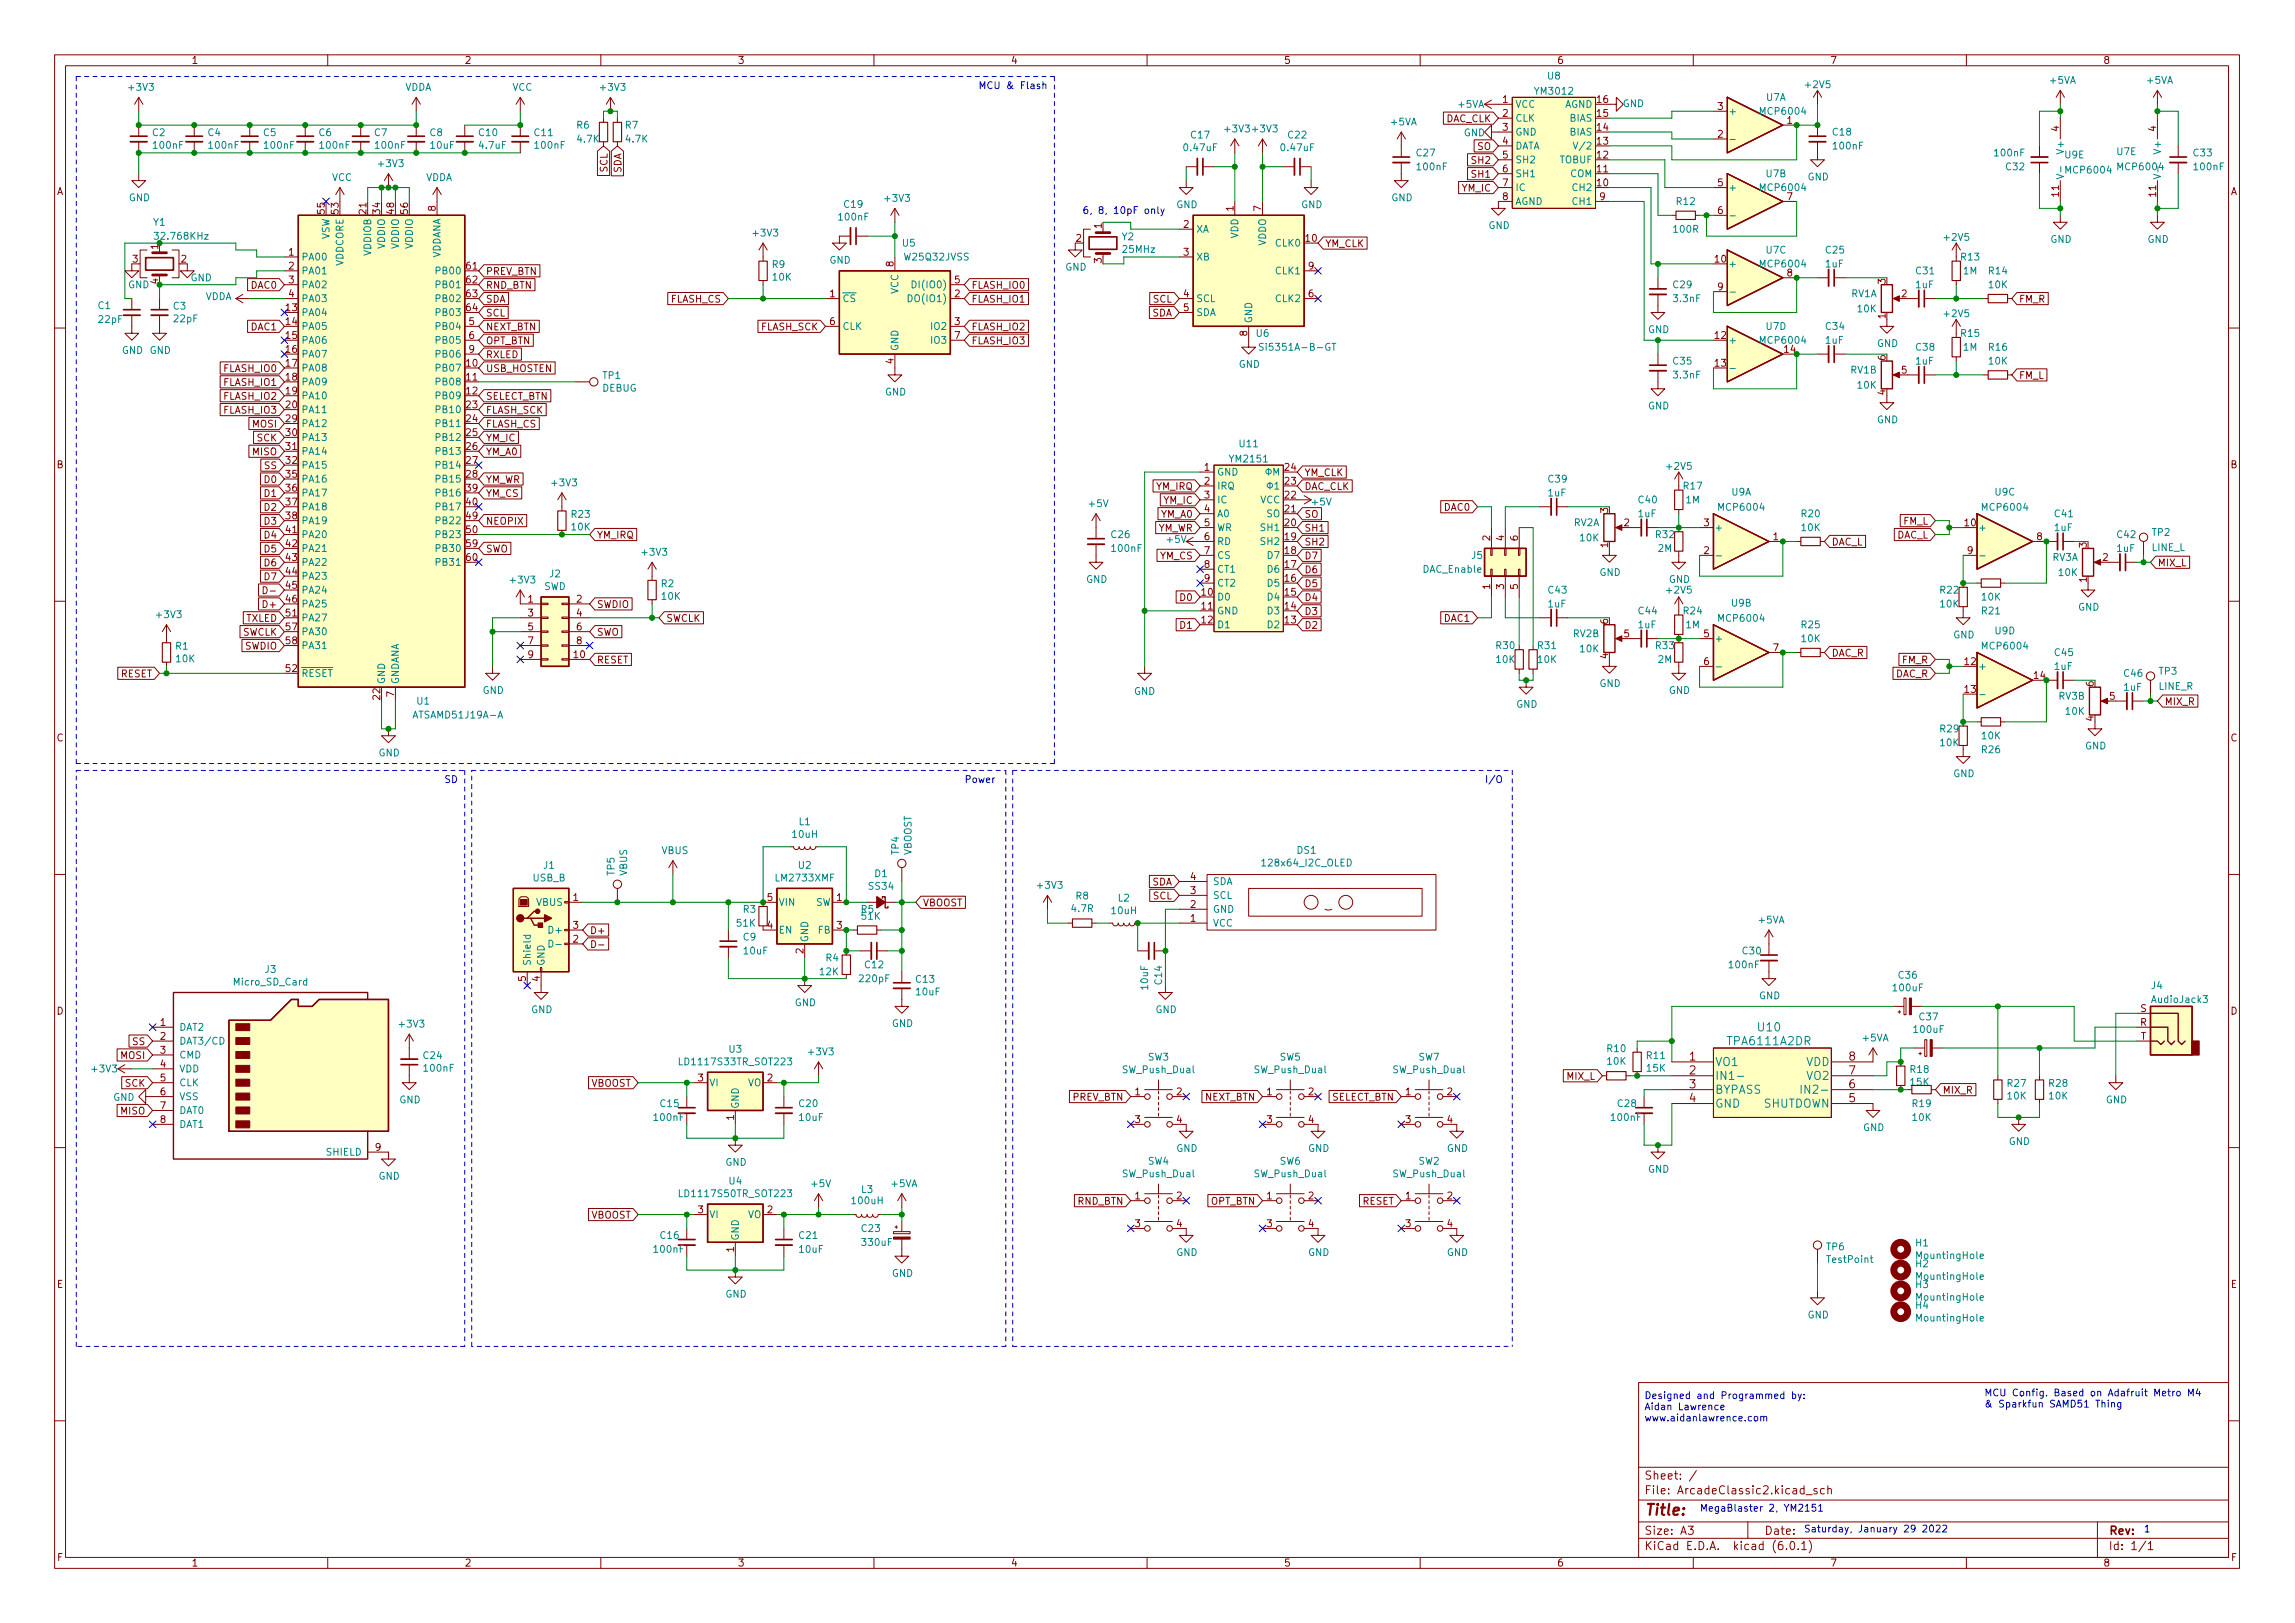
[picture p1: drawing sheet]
<svg xmlns="http://www.w3.org/2000/svg" width="420mm" height="297mm" viewBox="0 0 420 297" stroke-linecap="round" stroke-linejoin="round" font-family="sans-serif">
<defs><g id="words">
<text font-size="2.8" fill="#840000" x="301" y="277.3">Title:</text>
<g font-size="2.1" fill="#008484">
<text x="316.5" y="191.3">TPA6111A2DR</text>
<text x="321.9" y="188.8">U10</text>
<text x="313.9" y="195.1">VO1</text>
<text x="313.9" y="197.6">IN1-</text>
<text x="330.6" y="195.1">VDD</text>
<text x="330.9" y="197.6">VO2</text>
<text x="313.9" y="200.2">BYPASS</text>
<text x="313.9" y="202.7">GND</text>
<text x="322.7" y="202.7">SHUTDOWN</text>
</g>
<g font-size="2.1" fill="#840000">
<text x="309.3" y="194.1">1</text>
<text x="309.3" y="196.6">2</text>
<text x="338.5" y="196.6">7</text>
<text x="338.5" y="194.1">8</text>
<text x="309.3" y="199.2">3</text>
<text x="309.3" y="201.7">4</text>
<text x="338.5" y="201.7">5</text>
<text x="338.5" y="199.2">6</text>
<text x="301" y="273.5">File: ArcadeClassic2.kicad_sch</text>
<text x="301" y="270.8">Sheet: /</text>
<text x="301" y="280.9">Size: A3</text>
<text x="323" y="280.9">Date:</text>
<text x="386" y="280.9">Rev:</text>
<text x="301" y="283.7">KiCad E.D.A. kicad (6.0.1)</text>
<text x="386" y="283.7">Id: 1/1</text>
</g>
<g font-size="1.8" fill="#840000">
<text x="35" y="11.7">1</text>
<text x="85" y="11.7">2</text>
<text x="135" y="11.7">3</text>
<text x="185" y="11.7">4</text>
<text x="235" y="11.7">5</text>
<text x="285" y="11.7">6</text>
<text x="335" y="11.7">7</text>
<text x="385" y="11.7">8</text>
<text x="264.6" y="22.4">DAC_CLK</text>
<text x="275.1" y="18.8">1</text>
<text x="275.1" y="21.4">2</text>
<text x="275.1" y="23.9">3</text>
<text x="292.4" y="23.9">14</text>
<text x="292.4" y="21.4">15</text>
<text x="292.4" y="18.8">16</text>
<text x="314.5" y="20.1">3</text>
<text x="327.2" y="22.6">1</text>
<text x="269.6" y="30">SH2</text>
<text x="270.5" y="27.4">SO</text>
<text x="275.1" y="26.5">4</text>
<text x="275.1" y="29">5</text>
<text x="292.4" y="29">12</text>
<text x="292.4" y="26.5">13</text>
<text x="314.5" y="25.2">2</text>
<text x="376.9" y="24" transform="rotate(-90 376.9 24)">4</text>
<text x="394.7" y="24" transform="rotate(-90 394.7 24)">4</text>
<text x="10.3" y="35.7">A</text>
<text x="111.2" y="31.5" transform="rotate(-90 111.2 31.5)">SCL</text>
<text x="113.8" y="31.7" transform="rotate(-90 113.8 31.7)">SDA</text>
<text x="267.6" y="35.1">YM_IC</text>
<text x="269.6" y="32.5">SH1</text>
<text x="275.1" y="31.5">6</text>
<text x="275.1" y="34.1">7</text>
<text x="292.4" y="34.1">10</text>
<text x="292.4" y="31.5">11</text>
<text x="314.5" y="34.1">5</text>
<text x="376.9" y="35.9" transform="rotate(-90 376.9 35.9)">11</text>
<text x="394.7" y="35.9" transform="rotate(-90 394.7 35.9)">11</text>
<text x="408.3" y="35.7">A</text>
<text x="59.4" y="39.1" transform="rotate(-90 59.4 39.1)">55</text>
<text x="62" y="39.1" transform="rotate(-90 62 39.1)">53</text>
<text x="67.1" y="39.1" transform="rotate(-90 67.1 39.1)">21</text>
<text x="69.6" y="39.1" transform="rotate(-90 69.6 39.1)">34</text>
<text x="72.1" y="39.1" transform="rotate(-90 72.1 39.1)">48</text>
<text x="74.7" y="39.1" transform="rotate(-90 74.7 39.1)">56</text>
<text x="79.8" y="38.6" transform="rotate(-90 79.8 38.6)">8</text>
<text x="201.7" y="41.8" transform="rotate(-90 201.7 41.8)">1</text>
<text x="216.7" y="41.7">2</text>
<text x="225.8" y="38.6" transform="rotate(-90 225.8 38.6)">1</text>
<text x="230.9" y="38.6" transform="rotate(-90 230.9 38.6)">7</text>
<text x="275.1" y="36.6">8</text>
<text x="292.9" y="36.6">9</text>
<text x="314.5" y="39.2">6</text>
<text x="327.2" y="36.6">7</text>
<text x="29" y="45.6" transform="rotate(-90 29 45.6)">1</text>
<text x="52.8" y="46.8">1</text>
<text x="197" y="44.2">2</text>
<text x="216.7" y="46.8">3</text>
<text x="239" y="44.2">10</text>
<text x="242.6" y="45.2">YM_CLK</text>
<text x="24.3" y="48">3</text>
<text x="29" y="52" transform="rotate(-90 29 52)">4</text>
<text x="33.2" y="48">2</text>
<text x="46" y="52.8">DAC0</text>
<text x="52.8" y="49.3">2</text>
<text x="52.8" y="51.9">3</text>
<text x="85.4" y="49.3">61</text>
<text x="85.4" y="51.9">62</text>
<text x="88.9" y="50.3">PREV_BTN</text>
<text x="88.9" y="52.8">RND_BTN</text>
<text x="163.6" y="48.8" transform="rotate(-90 163.6 48.8)">8</text>
<text x="174.8" y="51.9">5</text>
<text x="177.8" y="52.8">FLASH_IO0</text>
<text x="201.7" y="48.2" transform="rotate(-90 201.7 48.2)">3</text>
<text x="239.5" y="49.3">9</text>
<text x="314" y="48">10</text>
<text x="314.5" y="53.1">9</text>
<text x="327.2" y="50.6">8</text>
<text x="345.2" y="52" transform="rotate(-90 345.2 52)">3</text>
<text x="52.4" y="56.9">13</text>
<text x="52.4" y="59.5">14</text>
<text x="52.8" y="54.4">4</text>
<text x="85.4" y="56.9">64</text>
<text x="85.4" y="54.4">63</text>
<text x="85.9" y="59.5">5</text>
<text x="88.9" y="55.4">SDA</text>
<text x="88.9" y="57.9">SCL</text>
<text x="122.7" y="55.4">FLASH_CS</text>
<text x="151.9" y="54.4">1</text>
<text x="151.9" y="59.5">6</text>
<text x="174.8" y="54.4">2</text>
<text x="174.8" y="59.5">3</text>
<text x="177.8" y="55.4">FLASH_IO1</text>
<text x="210.9" y="57.9">SDA</text>
<text x="211.1" y="55.4">SCL</text>
<text x="216.7" y="54.4">4</text>
<text x="216.7" y="56.9">5</text>
<text x="239.5" y="54.4">6</text>
<text x="345.2" y="58.3" transform="rotate(-90 345.2 58.3)">1</text>
<text x="348.1" y="54.4">2</text>
<text x="369.6" y="55.4">FM_R</text>
<text x="46" y="60.5">DAC1</text>
<text x="52.4" y="62">15</text>
<text x="52.4" y="64.6">16</text>
<text x="85.9" y="62">6</text>
<text x="85.9" y="64.6">9</text>
<text x="88.9" y="60.5">NEXT_BTN</text>
<text x="88.9" y="63">OPT_BTN</text>
<text x="88.9" y="65.5">RXLED</text>
<text x="139.2" y="60.5">FLASH_SCK</text>
<text x="174.8" y="62">7</text>
<text x="177.8" y="63">FLASH_IO3</text>
<text x="177.8" y="60.5">FLASH_IO2</text>
<text x="228.3" y="61.5" transform="rotate(-90 228.3 61.5)">8</text>
<text x="314" y="62">12</text>
<text x="326.7" y="64.6">14</text>
<text x="345.2" y="65.9" transform="rotate(-90 345.2 65.9)">6</text>
<text x="41.1" y="68.1">FLASH_IO0</text>
<text x="41.1" y="70.6">FLASH_IO1</text>
<text x="52.4" y="67.1">17</text>
<text x="52.4" y="69.6">18</text>
<text x="85.4" y="67.1">10</text>
<text x="85.4" y="69.6">11</text>
<text x="88.9" y="68.1">USB_HOSTEN</text>
<text x="163.6" y="66.6" transform="rotate(-90 163.6 66.6)">4</text>
<text x="314" y="67.1">13</text>
<text x="348.1" y="68.4">5</text>
<text x="369.6" y="69.3">FM_L</text>
<text x="41.1" y="73.2">FLASH_IO2</text>
<text x="41.1" y="75.7">FLASH_IO3</text>
<text x="52.4" y="72.2">19</text>
<text x="52.4" y="74.7">20</text>
<text x="52.4" y="77.3">29</text>
<text x="85.4" y="72.2">12</text>
<text x="85.4" y="74.7">23</text>
<text x="85.4" y="77.3">24</text>
<text x="88.9" y="73.2">SELECT_BTN</text>
<text x="88.9" y="75.7">FLASH_SCK</text>
<text x="345.2" y="72.3" transform="rotate(-90 345.2 72.3)">4</text>
<text x="46.3" y="78.2">MOSI</text>
<text x="46.3" y="83.3">MISO</text>
<text x="47.1" y="80.8">SCK</text>
<text x="52.4" y="79.8">30</text>
<text x="52.4" y="82.3">31</text>
<text x="85.4" y="79.8">25</text>
<text x="85.4" y="82.3">26</text>
<text x="88.9" y="83.3">YM_A0</text>
<text x="88.9" y="80.8">YM_IC</text>
<text x="88.9" y="78.2">FLASH_CS</text>
<text x="10.3" y="85.7">B</text>
<text x="48.4" y="85.9">SS</text>
<text x="48.5" y="88.4">D0</text>
<text x="52.4" y="84.9">32</text>
<text x="52.4" y="87.4">35</text>
<text x="52.4" y="90">36</text>
<text x="85.4" y="84.9">27</text>
<text x="85.4" y="87.4">28</text>
<text x="85.4" y="90">39</text>
<text x="88.9" y="88.4">YM_WR</text>
<text x="211.7" y="89.7">YM_IRQ</text>
<text x="220.5" y="86.1">1</text>
<text x="220.5" y="88.7">2</text>
<text x="235.2" y="88.7">23</text>
<text x="235.2" y="86.1">24</text>
<text x="408.3" y="85.7">B</text>
<text x="48.5" y="90.9">D1</text>
<text x="48.5" y="93.5">D2</text>
<text x="52.4" y="92.5">37</text>
<text x="52.4" y="95">38</text>
<text x="85.4" y="92.5">40</text>
<text x="85.4" y="95">49</text>
<text x="88.9" y="90.9">YM_CS</text>
<text x="212.5" y="94.7">YM_A0</text>
<text x="213" y="92.2">YM_IC</text>
<text x="220.5" y="91.2">3</text>
<text x="220.5" y="93.8">4</text>
<text x="235.2" y="93.8">21</text>
<text x="235.2" y="91.2">22</text>
<text x="238.8" y="94.7">SO</text>
<text x="264.4" y="93.5">DAC0</text>
<text x="294.4" y="93.9" transform="rotate(-90 294.4 93.9)">3</text>
<text x="48.5" y="98.6">D4</text>
<text x="48.5" y="101.1">D5</text>
<text x="48.5" y="96">D3</text>
<text x="52.4" y="97.6">41</text>
<text x="52.4" y="100.1">42</text>
<text x="85.4" y="97.6">50</text>
<text x="85.4" y="100.1">59</text>
<text x="88.9" y="101.1">SWO</text>
<text x="88.9" y="96">NEOPIX</text>
<text x="109.2" y="98.6">YM_IRQ</text>
<text x="211.9" y="97.3">YM_WR</text>
<text x="220.5" y="96.3">5</text>
<text x="220.5" y="98.8">6</text>
<text x="220.5" y="101.4">7</text>
<text x="235.2" y="101.4">18</text>
<text x="235.2" y="98.8">19</text>
<text x="235.2" y="96.3">20</text>
<text x="238.8" y="97.3">SH1</text>
<text x="238.8" y="99.8">SH2</text>
<text x="272.8" y="99" transform="rotate(-90 272.8 99)">2</text>
<text x="275.3" y="99" transform="rotate(-90 275.3 99)">4</text>
<text x="277.9" y="99" transform="rotate(-90 277.9 99)">6</text>
<text x="294.4" y="100.2" transform="rotate(-90 294.4 100.2)">1</text>
<text x="297.3" y="96.3">2</text>
<text x="311.9" y="101.4">2</text>
<text x="311.9" y="96.3">3</text>
<text x="324.6" y="98.8">1</text>
<text x="335.3" y="99.8">DAC_L</text>
<text x="347.2" y="98.6">DAC_L</text>
<text x="348.4" y="96">FM_L</text>
<text x="359.7" y="96.3">10</text>
<text x="360.2" y="101.4">9</text>
<text x="372.9" y="98.8">8</text>
<text x="382" y="100.2" transform="rotate(-90 382 100.2)">3</text>
<text x="48.5" y="106.2">D7</text>
<text x="48.5" y="103.6">D6</text>
<text x="52.4" y="102.7">43</text>
<text x="52.4" y="105.2">44</text>
<text x="52.4" y="107.7">45</text>
<text x="85.4" y="102.7">60</text>
<text x="212.3" y="102.4">YM_CS</text>
<text x="220.5" y="103.9">8</text>
<text x="220.5" y="106.5">9</text>
<text x="235.2" y="106.5">16</text>
<text x="235.2" y="103.9">17</text>
<text x="238.8" y="104.9">D6</text>
<text x="238.8" y="102.4">D7</text>
<text x="238.8" y="107.4">D5</text>
<text x="272.8" y="107.8" transform="rotate(-90 272.8 107.8)">1</text>
<text x="275.3" y="107.8" transform="rotate(-90 275.3 107.8)">3</text>
<text x="277.9" y="107.8" transform="rotate(-90 277.9 107.8)">5</text>
<text x="382" y="106.6" transform="rotate(-90 382 106.6)">1</text>
<text x="385" y="102.7">2</text>
<text x="395" y="103.6">MIX_L</text>
<text x="45" y="113.8">TXLED</text>
<text x="48.5" y="111.3">D+</text>
<text x="52.4" y="110.3">46</text>
<text x="52.4" y="112.8">51</text>
<text x="96.7" y="110.3">1</text>
<text x="96.7" y="112.8">3</text>
<text x="105.6" y="110.3">2</text>
<text x="105.6" y="112.8">4</text>
<text x="109.2" y="111.3">SWDIO</text>
<text x="121.9" y="113.8">SWCLK</text>
<text x="216.2" y="110">D0</text>
<text x="220" y="109">10</text>
<text x="220" y="111.5">11</text>
<text x="235.2" y="111.5">14</text>
<text x="235.2" y="109">15</text>
<text x="238.8" y="110">D4</text>
<text x="238.8" y="112.5">D3</text>
<text x="264.4" y="113.8">DAC1</text>
<text x="44.3" y="116.3">SWCLK</text>
<text x="44.8" y="118.9">SWDIO</text>
<text x="52.4" y="115.4">57</text>
<text x="52.4" y="117.9">58</text>
<text x="96.7" y="115.4">5</text>
<text x="96.7" y="117.9">7</text>
<text x="105.6" y="115.4">6</text>
<text x="105.6" y="117.9">8</text>
<text x="109.2" y="116.3">SWO</text>
<text x="216.2" y="115.1">D1</text>
<text x="220" y="114.1">12</text>
<text x="235.2" y="114.1">13</text>
<text x="238.8" y="115.1">D2</text>
<text x="294.4" y="114.2" transform="rotate(-90 294.4 114.2)">6</text>
<text x="297.3" y="116.6">5</text>
<text x="311.9" y="116.6">5</text>
<text x="324.6" y="119.2">7</text>
<text x="22" y="124">RESET</text>
<text x="52.4" y="123">52</text>
<text x="96.7" y="120.4">9</text>
<text x="105.1" y="120.4">10</text>
<text x="109.2" y="121.4">RESET</text>
<text x="294.4" y="120.5" transform="rotate(-90 294.4 120.5)">4</text>
<text x="311.9" y="121.7">6</text>
<text x="335.3" y="120.1">DAC_R</text>
<text x="347" y="124">DAC_R</text>
<text x="348.2" y="121.4">FM_R</text>
<text x="359.7" y="121.7">12</text>
<text x="372.4" y="124.2">14</text>
<text x="383.3" y="125.6" transform="rotate(-90 383.3 125.6)">6</text>
<text x="69.6" y="128" transform="rotate(-90 69.6 128)">22</text>
<text x="72.1" y="127.5" transform="rotate(-90 72.1 127.5)">7</text>
<text x="359.7" y="126.8">13</text>
<text x="383.3" y="132" transform="rotate(-90 383.3 132)">4</text>
<text x="386.2" y="128.1">5</text>
<text x="396.2" y="129">MIX_R</text>
<text x="10.3" y="135.7">C</text>
<text x="408.3" y="135.7">C</text>
<text x="217.9" y="161.1">4</text>
<text x="104.9" y="164.9">1</text>
<text x="140.5" y="164.9">5</text>
<text x="153.2" y="164.9">1</text>
<text x="168.9" y="165.9">VBOOST</text>
<text x="210.9" y="162.1">SDA</text>
<text x="211.1" y="164.6">SCL</text>
<text x="217.9" y="166.2">2</text>
<text x="217.9" y="163.6">3</text>
<text x="104.9" y="172.5">2</text>
<text x="104.9" y="170">3</text>
<text x="107.9" y="170.9">D+</text>
<text x="140.5" y="170">4</text>
<text x="153.2" y="170">3</text>
<text x="217.9" y="168.7">1</text>
<text x="96.3" y="179.6" transform="rotate(-90 96.3 179.6)">5</text>
<text x="98.8" y="179.6" transform="rotate(-90 98.8 179.6)">4</text>
<text x="147.1" y="174.5" transform="rotate(-90 147.1 174.5)">2</text>
<text x="10.3" y="185.7">D</text>
<text x="391.8" y="185.2">S</text>
<text x="408.3" y="185.7">D</text>
<text x="24.3" y="191.3">SS</text>
<text x="29.4" y="187.7">1</text>
<text x="29.4" y="190.3">2</text>
<text x="391.8" y="187.7">R</text>
<text x="391.9" y="190.3">T</text>
<text x="22.1" y="193.8">MOSI</text>
<text x="29.4" y="192.8">3</text>
<text x="29.4" y="195.4">4</text>
<text x="29.4" y="197.9">5</text>
<text x="127.8" y="197.9">3</text>
<text x="140.5" y="197.9">2</text>
<text x="286.9" y="197.6">MIX_L</text>
<text x="22.1" y="204">MISO</text>
<text x="22.9" y="198.9">SCK</text>
<text x="29.4" y="200.4">6</text>
<text x="29.4" y="203">7</text>
<text x="108.1" y="198.9">VBOOST</text>
<text x="196.3" y="201.4">PREV_BTN</text>
<text x="207.8" y="200.4">1</text>
<text x="215.4" y="200.4">2</text>
<text x="220.5" y="201.4">NEXT_BTN</text>
<text x="231.9" y="200.4">1</text>
<text x="239.5" y="200.4">2</text>
<text x="243.7" y="201.4">SELECT_BTN</text>
<text x="257.3" y="200.4">1</text>
<text x="264.9" y="200.4">2</text>
<text x="355.6" y="200.2">MIX_R</text>
<text x="29.4" y="205.5">8</text>
<text x="134.4" y="205" transform="rotate(-90 134.4 205)">1</text>
<text x="207.8" y="205.5">3</text>
<text x="215.4" y="205.5">4</text>
<text x="231.9" y="205.5">3</text>
<text x="239.5" y="205.5">4</text>
<text x="257.3" y="205.5">3</text>
<text x="264.9" y="205.5">4</text>
<text x="68.7" y="210.6">9</text>
<text x="197.3" y="220.5">RND_BTN</text>
<text x="207.8" y="219.5">1</text>
<text x="215.4" y="219.5">2</text>
<text x="221.6" y="220.5">OPT_BTN</text>
<text x="231.9" y="219.5">1</text>
<text x="239.5" y="219.5">2</text>
<text x="249.4" y="220.5">RESET</text>
<text x="257.3" y="219.5">1</text>
<text x="264.9" y="219.5">2</text>
<text x="108.1" y="223">VBOOST</text>
<text x="127.8" y="222">3</text>
<text x="140.5" y="222">2</text>
<text x="207.8" y="224.6">3</text>
<text x="215.4" y="224.6">4</text>
<text x="231.9" y="224.6">3</text>
<text x="239.5" y="224.6">4</text>
<text x="257.3" y="224.6">3</text>
<text x="264.9" y="224.6">4</text>
<text x="134.4" y="229.1" transform="rotate(-90 134.4 229.1)">1</text>
<text x="10.4" y="235.7">E</text>
<text x="408.4" y="235.7">E</text>
<text x="10.4" y="285.7">F</text>
<text x="35" y="286.7">1</text>
<text x="85" y="286.7">2</text>
<text x="135" y="286.7">3</text>
<text x="185" y="286.7">4</text>
<text x="235" y="286.7">5</text>
<text x="285" y="286.7">6</text>
<text x="335" y="286.7">7</text>
<text x="385" y="286.7">8</text>
<text x="408.4" y="285.7">F</text>
</g>
<g font-size="1.8" fill="#008484">
<text x="23.7" y="16.6">+3V3</text>
<text x="74.1" y="16.6">VDDA</text>
<text x="93.8" y="16.6">VCC</text>
<text x="110.1" y="16.6">+3V3</text>
<text x="281.2" y="17.3">YM3012</text>
<text x="283.3" y="14.5">U8</text>
<text x="330.6" y="16.1">+2V5</text>
<text x="375.3" y="15.3">+5VA</text>
<text x="393.1" y="15.3">+5VA</text>
<text x="105.6" y="23.5">R6</text>
<text x="114.5" y="23.5">R7</text>
<text x="254.7" y="22.9">+5VA</text>
<text x="267" y="19.7">+5VA</text>
<text x="277.4" y="19.7">VCC</text>
<text x="277.4" y="22.3">CLK</text>
<text x="286.4" y="19.7">AGND</text>
<text x="287.4" y="22.3">BIAS</text>
<text x="297.1" y="19.6">GND</text>
<text x="316.4" y="21">+</text>
<text x="322.5" y="21">MCP6004</text>
<text x="323.4" y="18.5">U7A</text>
<text x="27.9" y="24.9">C2</text>
<text x="28.2" y="27.2">100nF</text>
<text x="38.1" y="24.9">C4</text>
<text x="38.4" y="27.2">100nF</text>
<text x="48.2" y="24.9">C5</text>
<text x="48.5" y="27.2">100nF</text>
<text x="58.4" y="24.9">C6</text>
<text x="58.7" y="27.2">100nF</text>
<text x="68.6" y="24.9">C7</text>
<text x="68.8" y="27.2">100nF</text>
<text x="78.7" y="24.9">C8</text>
<text x="78.9" y="27.2">10uF</text>
<text x="87.7" y="24.9">C10</text>
<text x="87.8" y="27.2">4.7uF</text>
<text x="97.9" y="24.9">C11</text>
<text x="98" y="27.2">100nF</text>
<text x="105.8" y="26.1">4.7K</text>
<text x="114.7" y="26.1">4.7K</text>
<text x="216.9" y="27.6">0.47uF</text>
<text x="218.1" y="25.3">C17</text>
<text x="224.4" y="24.2">+3V3 +3V3</text>
<text x="234.7" y="27.6">0.47uF</text>
<text x="235.9" y="25.3">C22</text>
<text x="259.4" y="28.6">C27</text>
<text x="268" y="24.9">GND</text>
<text x="277.4" y="24.8">GND</text>
<text x="277.4" y="27.3">DATA</text>
<text x="277.4" y="29.9">SH2</text>
<text x="285.5" y="29.9">TOBUF</text>
<text x="287.4" y="24.8">BIAS</text>
<text x="288.9" y="27.3">V/2</text>
<text x="335.6" y="24.8">C18</text>
<text x="335.7" y="27.3">100nF</text>
<text x="365.3" y="28.6">100nF</text>
<text x="377.8" y="27.8" transform="rotate(-90 377.8 27.8)">V+</text>
<text x="378" y="29">U9E</text>
<text x="387.6" y="28.4">U7E</text>
<text x="395.6" y="27.8" transform="rotate(-90 395.6 27.8)">V+</text>
<text x="401.6" y="28.6">C33</text>
<text x="60.7" y="33.1">VCC</text>
<text x="69.4" y="30.6">+3V3</text>
<text x="77.9" y="33.1">VDDA</text>
<text x="259.5" y="31.2">100nF</text>
<text x="277.4" y="32.4">SH1</text>
<text x="277.4" y="35">IC</text>
<text x="287.5" y="32.4">COM</text>
<text x="288.1" y="35">CH2</text>
<text x="316.4" y="35">+</text>
<text x="322.5" y="35">MCP6004</text>
<text x="323.4" y="32.4">U7B</text>
<text x="330.9" y="33">GND</text>
<text x="367.3" y="31.2">C32</text>
<text x="378.4" y="31.7">MCP6004</text>
<text x="387.9" y="31.2">MCP6004</text>
<text x="401.8" y="31.2">100nF</text>
<text x="23.6" y="36.8">GND</text>
<text x="28.1" y="41.3">Y1</text>
<text x="153.7" y="40.3">100nF</text>
<text x="154.6" y="38">C19</text>
<text x="162.1" y="36.9">+3V3</text>
<text x="215.3" y="38.1">GND</text>
<text x="238.2" y="38.1">GND</text>
<text x="254.7" y="36.8">GND</text>
<text x="272.5" y="41.9">GND</text>
<text x="277.4" y="37.5">AGND</text>
<text x="288.1" y="37.5">CH1</text>
<text x="307" y="37.5">R12</text>
<text x="28.7" y="43.9">32.768KHz</text>
<text x="55.1" y="47.7">PA00</text>
<text x="60.3" y="43.9" transform="rotate(-90 60.3 43.9)">VSW</text>
<text x="67.9" y="46.8" transform="rotate(-90 67.9 46.8)">VDDIOB</text>
<text x="70.5" y="45.5" transform="rotate(-90 70.5 45.5)">VDDIO</text>
<text x="73" y="45.5" transform="rotate(-90 73 45.5)">VDDIO</text>
<text x="75.6" y="45.5" transform="rotate(-90 75.6 45.5)">VDDIO</text>
<text x="80.6" y="47.5" transform="rotate(-90 80.6 47.5)">VDDANA</text>
<text x="138" y="43.3">+3V3</text>
<text x="165.2" y="45.1">U5</text>
<text x="165.7" y="47.7">W25Q32JVSS</text>
<text x="205.4" y="44">Y2</text>
<text x="205.7" y="46.3">25MHz</text>
<text x="218.9" y="42.6">XA</text>
<text x="218.9" y="47.7">XB</text>
<text x="226.7" y="43.6" transform="rotate(-90 226.7 43.6)">VDD</text>
<text x="231.8" y="45" transform="rotate(-90 231.8 45)">VDDO</text>
<text x="233.6" y="45.1">CLK0</text>
<text x="306.5" y="42.6">100R</text>
<text x="323.4" y="46.4">U7C</text>
<text x="334.3" y="46.4">C25</text>
<text x="356" y="44.1">+2V5</text>
<text x="359.1" y="47.7">R13</text>
<text x="375.4" y="44.4">GND</text>
<text x="393.1" y="44.4">GND</text>
<text x="23.4" y="52.7">GND</text>
<text x="34.9" y="51.5">GND</text>
<text x="55.1" y="50.2">PA01</text>
<text x="55.1" y="52.7">PA02</text>
<text x="62.9" y="48.8" transform="rotate(-90 62.9 48.8)">VDDCORE</text>
<text x="80.2" y="50.2">PB00</text>
<text x="80.2" y="52.7">PB01</text>
<text x="141.4" y="49">R9</text>
<text x="141.5" y="51.3">10K</text>
<text x="151.8" y="48.2">GND</text>
<text x="164.5" y="53.8" transform="rotate(-90 164.5 53.8)">VCC</text>
<text x="167.7" y="52.7">DI(IO0)</text>
<text x="195" y="49.5">GND</text>
<text x="233.6" y="50.2">CLK1</text>
<text x="306.4" y="52.7">C29</text>
<text x="316.4" y="48.9">+</text>
<text x="322.5" y="48.9">MCP6004</text>
<text x="334.2" y="48.9">1uF</text>
<text x="350.8" y="52.7">1uF</text>
<text x="350.8" y="50.2">C31</text>
<text x="359.5" y="50.2">1M</text>
<text x="364.1" y="50.2">R14</text>
<text x="364.1" y="52.7">10K</text>
<text x="18" y="56.6">C1</text>
<text x="18.1" y="59.1">22pF</text>
<text x="31.7" y="56.7">C3</text>
<text x="31.9" y="59">22pF</text>
<text x="37.5" y="54.9">VDDA</text>
<text x="55.1" y="57.8">PA04</text>
<text x="55.1" y="55.3">PA03</text>
<text x="80.2" y="57.8">PB03</text>
<text x="80.2" y="55.3">PB02</text>
<text x="154.2" y="55.3">~{CS}</text>
<text x="166.8" y="55.3">DO(IO1)</text>
<text x="218.9" y="55.3">SCL</text>
<text x="218.9" y="57.8">SDA</text>
<text x="229.2" y="59.2" transform="rotate(-90 229.2 59.2)">GND</text>
<text x="233.6" y="55.3">CLK2</text>
<text x="306.5" y="55.3">3.3nF</text>
<text x="338.9" y="54.4">RV1A</text>
<text x="340.1" y="57.1">10K</text>
<text x="356" y="58">+2V5</text>
<text x="22.3" y="64.8">GND GND</text>
<text x="55.1" y="60.4">PA05</text>
<text x="55.1" y="62.9">PA06</text>
<text x="55.1" y="65.4">PA07</text>
<text x="80.2" y="60.4">PB04</text>
<text x="80.2" y="62.9">PB05</text>
<text x="80.2" y="65.4">PB06</text>
<text x="154.2" y="60.4">CLK</text>
<text x="164.5" y="64.3" transform="rotate(-90 164.5 64.3)">GND</text>
<text x="170.6" y="60.4">IO2</text>
<text x="170.6" y="62.9">IO3</text>
<text x="230" y="61.6">U6</text>
<text x="231.6" y="64.2">Si5351A-B-GT</text>
<text x="301.7" y="60.9">GND</text>
<text x="316.4" y="62.9">+</text>
<text x="322.5" y="62.9">MCP6004</text>
<text x="323.4" y="60.4">U7D</text>
<text x="334.2" y="62.9">1uF</text>
<text x="334.3" y="60.4">C34</text>
<text x="343.6" y="63.5">GND</text>
<text x="350.8" y="64.2">C38</text>
<text x="359.1" y="61.6">R15</text>
<text x="359.5" y="64.2">1M</text>
<text x="364.1" y="64.2">R16</text>
<text x="55.1" y="68">PA08</text>
<text x="55.1" y="70.5">PA09</text>
<text x="80.2" y="68">PB07</text>
<text x="80.2" y="70.5">PB08</text>
<text x="110.2" y="71.7">DEBUG</text>
<text x="110.4" y="69.4">TP1</text>
<text x="226.8" y="67.3">GND</text>
<text x="306.4" y="66.7">C35</text>
<text x="306.5" y="69.3">3.3nF</text>
<text x="338.8" y="68.3">RV1B</text>
<text x="340.1" y="71.1">10K</text>
<text x="350.8" y="66.7">1uF</text>
<text x="364.1" y="66.7">10K</text>
<text x="55.1" y="73.1">PA10</text>
<text x="55.1" y="75.6">PA11</text>
<text x="80.2" y="73.1">PB09</text>
<text x="80.2" y="75.6">PB10</text>
<text x="162" y="72.4">GND</text>
<text x="301.7" y="74.9">GND</text>
<text x="343.6" y="77.5">GND</text>
<text x="55.1" y="78.1">PA12</text>
<text x="55.1" y="80.7">PA13</text>
<text x="55.1" y="83.2">PA14</text>
<text x="80.2" y="78.1">PB11</text>
<text x="80.2" y="80.7">PB12</text>
<text x="80.2" y="83.2">PB13</text>
<text x="227" y="81.8">U11</text>
<text x="55.1" y="85.8">PA15</text>
<text x="55.1" y="88.3">PA16</text>
<text x="80.2" y="85.8">PB14</text>
<text x="80.2" y="88.3">PB15</text>
<text x="101.2" y="89">+3V3</text>
<text x="222.8" y="87">GND</text>
<text x="222.8" y="89.6">IRQ</text>
<text x="225.3" y="84.6">YM2151</text>
<text x="283.5" y="88.3">C39</text>
<text x="305.2" y="86">+2V5</text>
<text x="308.3" y="89.6">R17</text>
<text x="55.1" y="90.8">PA17</text>
<text x="55.1" y="93.4">PA18</text>
<text x="55.1" y="95.9">PA19</text>
<text x="80.2" y="90.8">PB16</text>
<text x="80.2" y="93.4">PB17</text>
<text x="80.2" y="95.9">PB22</text>
<text x="104.7" y="94.8">R23</text>
<text x="199.4" y="92.8">+5V</text>
<text x="222.8" y="92.1">IC</text>
<text x="222.8" y="94.7">A0</text>
<text x="230.7" y="92.1">VCC</text>
<text x="231.9" y="94.7">SO</text>
<text x="240.3" y="92.5">+5V</text>
<text x="283.4" y="90.8">1uF</text>
<text x="300" y="94.7">1uF</text>
<text x="300" y="92.1">C40</text>
<text x="308.7" y="92.1">1M</text>
<text x="314.8" y="93.5">MCP6004</text>
<text x="317" y="90.7">U9A</text>
<text x="329.8" y="94.7">R20</text>
<text x="363.1" y="93.5">MCP6004</text>
<text x="365.3" y="90.7">U9C</text>
<text x="376.2" y="94.7">C41</text>
<text x="55.1" y="98.5">PA20</text>
<text x="55.1" y="101">PA21</text>
<text x="80.2" y="98.5">PB23</text>
<text x="80.2" y="101">PB30</text>
<text x="104.7" y="97.1">10K</text>
<text x="117.7" y="101.7">+3V3</text>
<text x="203.5" y="98.5">C26</text>
<text x="203.7" y="101">100nF</text>
<text x="213.7" y="99.4">+5V</text>
<text x="222.8" y="97.2">WR</text>
<text x="222.8" y="99.7">RD</text>
<text x="231" y="99.7">SH2</text>
<text x="231" y="97.2">SH1</text>
<text x="288.1" y="96.3">RV2A</text>
<text x="289.3" y="99.1">10K</text>
<text x="303.2" y="98.5">R32</text>
<text x="303.6" y="101">2M</text>
<text x="313.8" y="97.2">+</text>
<text x="329.8" y="97.2">10K</text>
<text x="362.1" y="97.2">+</text>
<text x="376.2" y="97.2">1uF</text>
<text x="387.6" y="101">1uF</text>
<text x="387.7" y="98.5">C42</text>
<text x="393.9" y="100.8">LINE_L</text>
<text x="394" y="98.1">TP2</text>
<text x="55.1" y="103.5">PA22</text>
<text x="55.1" y="106.1">PA23</text>
<text x="80.2" y="103.5">PB31</text>
<text x="93.5" y="106.8">+3V3</text>
<text x="99.5" y="108">SWD</text>
<text x="100.6" y="105.6">J2</text>
<text x="121.1" y="107.5">R2</text>
<text x="198.8" y="106.7">GND</text>
<text x="222.8" y="102.3">CS</text>
<text x="222.8" y="104.8">CT1</text>
<text x="222.8" y="107.4">CT2</text>
<text x="232.2" y="107.4">D5</text>
<text x="232.2" y="104.8">D6</text>
<text x="232.2" y="102.3">D7</text>
<text x="260.6" y="104.8">DAC_Enable</text>
<text x="269.4" y="102.3">J5</text>
<text x="292.8" y="105.4">GND</text>
<text x="305.5" y="106.7">GND</text>
<text x="375.7" y="102.6">RV3A</text>
<text x="376.9" y="105.4">10K</text>
<text x="28.8" y="113.1">+3V3</text>
<text x="55.1" y="108.6">PA24</text>
<text x="55.1" y="111.2">PA25</text>
<text x="55.1" y="113.7">PA27</text>
<text x="121.2" y="109.8">10K</text>
<text x="222.8" y="109.9">D0</text>
<text x="222.8" y="112.4">GND</text>
<text x="232.2" y="112.4">D3</text>
<text x="232.2" y="109.9">D4</text>
<text x="283.4" y="111.2">1uF</text>
<text x="283.5" y="108.6">C43</text>
<text x="300" y="112.4">C44</text>
<text x="305.2" y="108.6">+2V5</text>
<text x="308.3" y="112.4">R24</text>
<text x="314.8" y="113.8">MCP6004</text>
<text x="317" y="111">U9B</text>
<text x="355.2" y="108.6">R22</text>
<text x="355.2" y="111.2">10K</text>
<text x="362.9" y="112.4">R21</text>
<text x="362.9" y="109.9">10K</text>
<text x="380.4" y="111.7">GND</text>
<text x="32.2" y="118.9">R1</text>
<text x="55.1" y="116.2">PA30</text>
<text x="55.1" y="118.8">PA31</text>
<text x="222.8" y="115">D1</text>
<text x="232.2" y="115">D2</text>
<text x="274" y="118.8">R30</text>
<text x="281.6" y="118.8">R31</text>
<text x="288" y="116.6">RV2B</text>
<text x="289.3" y="119.4">10K</text>
<text x="300" y="115">1uF</text>
<text x="303.2" y="118.8">R33</text>
<text x="308.7" y="115">1M</text>
<text x="313.8" y="117.5">+</text>
<text x="329.8" y="115">R25</text>
<text x="329.8" y="117.5">10K</text>
<text x="357.6" y="116.8">GND</text>
<text x="363.1" y="118.9">MCP6004</text>
<text x="365.3" y="116.1">U9D</text>
<text x="32.3" y="121.2">10K</text>
<text x="55.1" y="123.9">~{RESET}</text>
<text x="70.5" y="125.3" transform="rotate(-90 70.5 125.3)">GND</text>
<text x="73" y="125.3" transform="rotate(-90 73 125.3)">GNDANA</text>
<text x="274" y="121.3">10K</text>
<text x="281.6" y="121.3">10K</text>
<text x="292.8" y="125.7">GND</text>
<text x="303.6" y="121.3">2M</text>
<text x="362.1" y="122.6">+</text>
<text x="376.2" y="122.6">1uF</text>
<text x="376.2" y="120.1">C45</text>
<text x="388.9" y="123.9">C46</text>
<text x="395.3" y="123.5">TP3</text>
<text x="76" y="131.5">ATSAMD51J19A-A</text>
<text x="76.3" y="128.9">U1</text>
<text x="88.3" y="127">GND</text>
<text x="207.6" y="127.2">GND</text>
<text x="277.6" y="129.5">GND</text>
<text x="305.5" y="127">GND</text>
<text x="376.9" y="128">RV3B</text>
<text x="378.2" y="130.8">10K</text>
<text x="388.9" y="126.4">1uF</text>
<text x="395.2" y="126.2">LINE_R</text>
<text x="355.2" y="134">R29</text>
<text x="355.2" y="136.6">10K</text>
<text x="362.9" y="137.8">R26</text>
<text x="362.9" y="135.3">10K</text>
<text x="381.7" y="137.1">GND</text>
<text x="69.3" y="138.4">GND</text>
<text x="357.6" y="142.2">GND</text>
<text x="145.2" y="153.3">10uH</text>
<text x="146.3" y="151">L1</text>
<text x="97.5" y="161.3">USB_B</text>
<text x="99.5" y="159">J1</text>
<text x="112.5" y="160.2" transform="rotate(-90 112.5 160.2)">TP5</text>
<text x="114.8" y="160.3" transform="rotate(-90 114.8 160.3)">VBUS</text>
<text x="121.1" y="156.3">VBUS</text>
<text x="142.2" y="161.3">LM2733XMF</text>
<text x="146.2" y="159">U2</text>
<text x="160.2" y="160.5">D1</text>
<text x="164.6" y="156.4" transform="rotate(-90 164.6 156.4)">TP4</text>
<text x="166.9" y="156.6" transform="rotate(-90 166.9 156.6)">VBOOST</text>
<text x="222" y="162">SDA</text>
<text x="231.4" y="158.6">128x64_I2C_OLED</text>
<text x="237.5" y="156.2">DS1</text>
<text x="98.2" y="165.8">VBUS</text>
<text x="136.1" y="167">R3</text>
<text x="142.5" y="165.8">VIN</text>
<text x="149.3" y="165.8">SW</text>
<text x="157.7" y="167">R5</text>
<text x="159.1" y="162.8">SS34</text>
<text x="190.1" y="162.6">+3V3</text>
<text x="196.3" y="166.9">4.7R</text>
<text x="197" y="164.6">R8</text>
<text x="203.6" y="167.3">10uH</text>
<text x="204.7" y="165">L2</text>
<text x="222" y="167">GND</text>
<text x="222" y="164.5">SCL</text>
<text x="100.8" y="170.9">D+</text>
<text x="134.9" y="169.6">51K</text>
<text x="136.1" y="172.1">C9</text>
<text x="142.5" y="170.9">EN</text>
<text x="148" y="172.5" transform="rotate(-90 148 172.5)">GND</text>
<text x="149.8" y="170.9">FB</text>
<text x="157.8" y="168.3">51K</text>
<text x="222" y="169.6">VCC</text>
<text x="322" y="169">+5VA</text>
<text x="48.5" y="178">J3</text>
<text x="97.2" y="176.8" transform="rotate(-90 97.2 176.8)">Shield</text>
<text x="99.7" y="176.8" transform="rotate(-90 99.7 176.8)">GND</text>
<text x="136.2" y="174.7">10uF</text>
<text x="150.1" y="178.5">12K</text>
<text x="151.2" y="175.9">R4</text>
<text x="157.5" y="179.7">220pF</text>
<text x="158.4" y="177.2">C12</text>
<text x="167.7" y="179.8">C13</text>
<text x="316.7" y="177.2">100nF</text>
<text x="319.1" y="174.7">C30</text>
<text x="347.6" y="179.1">C36</text>
<text x="42.9" y="180.4">Micro_SD_Card</text>
<text x="97.2" y="185.4">GND</text>
<text x="145.5" y="184.1">GND</text>
<text x="167.8" y="182.2">10uF</text>
<text x="210.2" y="181" transform="rotate(-90 210.2 181)">10uF</text>
<text x="211.5" y="185.4">GND</text>
<text x="212.7" y="180.1" transform="rotate(-90 212.7 180.1)">C14</text>
<text x="322" y="182.9">GND</text>
<text x="346.7" y="181.4">100uF</text>
<text x="393.9" y="181">J4</text>
<text x="394.1" y="183.6">AudioJack3</text>
<text x="32.8" y="188.6">DAT2</text>
<text x="32.8" y="191.2">DAT3/CD</text>
<text x="73.2" y="188">+3V3</text>
<text x="163.3" y="187.9">GND</text>
<text x="341" y="190.6">+5VA</text>
<text x="350.5" y="189">100uF</text>
<text x="351.4" y="186.7">C37</text>
<text x="17" y="196.3">+3V3</text>
<text x="32.8" y="193.7">CMD</text>
<text x="32.8" y="196.3">VDD</text>
<text x="77.6" y="193.8">C24</text>
<text x="77.7" y="196.1">100nF</text>
<text x="124.9" y="195">LD1117S33TR_SOT223</text>
<text x="133.5" y="192.6">U3</text>
<text x="148.2" y="193.1">+3V3</text>
<text x="205.6" y="196.4">SW_Push_Dual</text>
<text x="210.2" y="194.1">SW3</text>
<text x="229.7" y="196.4">SW_Push_Dual</text>
<text x="234.3" y="194.1">SW5</text>
<text x="255.1" y="196.4">SW_Push_Dual</text>
<text x="259.7" y="194.1">SW7</text>
<text x="294.3" y="192.5">R10</text>
<text x="294.3" y="194.9">10K</text>
<text x="301.5" y="193.8">R11</text>
<text x="301.5" y="196.1">15K</text>
<text x="349.8" y="196.4">R18</text>
<text x="20.7" y="201.5">GND</text>
<text x="32.8" y="198.8">CLK</text>
<text x="32.8" y="201.3">VSS</text>
<text x="32.8" y="203.9">DAT0</text>
<text x="73.1" y="201.9">GND</text>
<text x="121" y="202.6">C15</text>
<text x="129.8" y="198.8">VI</text>
<text x="135.3" y="203" transform="rotate(-90 135.3 203)">GND</text>
<text x="136.9" y="198.8">VO</text>
<text x="146.4" y="202.6">C20</text>
<text x="296.2" y="202.6">C28</text>
<text x="349.8" y="198.7">15K</text>
<text x="350.2" y="202.6">R19</text>
<text x="367.6" y="198.9">R27</text>
<text x="367.6" y="201.2">10K</text>
<text x="375.2" y="198.9">R28</text>
<text x="375.2" y="201.2">10K</text>
<text x="385.5" y="201.9">GND</text>
<text x="32.8" y="206.4">DAT1</text>
<text x="119.8" y="205.1">100nF</text>
<text x="146.4" y="205.1">10uF</text>
<text x="295.1" y="205.1">100nF</text>
<text x="341.1" y="207">GND</text>
<text x="350.2" y="205.1">10K</text>
<text x="367.7" y="209.5">GND</text>
<text x="59.8" y="211.5">SHIELD</text>
<text x="69.3" y="215.9">GND</text>
<text x="132.8" y="213.3">GND</text>
<text x="205.6" y="215.5">SW_Push_Dual</text>
<text x="210.2" y="213.1">SW4</text>
<text x="215.3" y="210.8">GND</text>
<text x="229.7" y="215.5">SW_Push_Dual</text>
<text x="234.3" y="213.1">SW6</text>
<text x="239.5" y="210.8">GND</text>
<text x="255.1" y="215.5">SW_Push_Dual</text>
<text x="259.7" y="213.1">SW2</text>
<text x="264.9" y="210.8">GND</text>
<text x="301.7" y="214.6">GND</text>
<text x="124.9" y="219.1">LD1117S50TR_SOT223</text>
<text x="133.5" y="216.8">U4</text>
<text x="148.6" y="217.3">+5V</text>
<text x="156.1" y="220.4">100uH</text>
<text x="157.7" y="218.3">L3</text>
<text x="163.2" y="217.3">+5VA</text>
<text x="121" y="226.7">C16</text>
<text x="129.8" y="222.9">VI</text>
<text x="135.3" y="227.1" transform="rotate(-90 135.3 227.1)">GND</text>
<text x="136.9" y="222.9">VO</text>
<text x="146.4" y="226.7">C21</text>
<text x="157.8" y="225.5">C23</text>
<text x="119.8" y="229.3">100nF</text>
<text x="146.4" y="229.3">10uF</text>
<text x="157.9" y="228">330uF</text>
<text x="163.3" y="233.7">GND</text>
<text x="215.3" y="229.9">GND</text>
<text x="239.5" y="229.9">GND</text>
<text x="264.9" y="229.9">GND</text>
<text x="334.4" y="228.8">TP6</text>
<text x="334.6" y="231.1">TestPoint</text>
<text x="350.7" y="231.9">H2</text>
<text x="350.7" y="228.1">H1</text>
<text x="351.1" y="230.4">MountingHole</text>
<text x="132.8" y="237.5">GND</text>
<text x="350.7" y="235.7">H3</text>
<text x="350.7" y="239.5">H4</text>
<text x="351.1" y="234.2">MountingHole</text>
<text x="351.1" y="238">MountingHole</text>
<text x="330.9" y="241.3">GND</text>
<text x="351.1" y="241.8">MountingHole</text>
</g>
<g font-size="1.8" fill="#0000c2">
<text x="179.1" y="16.3">MCU &amp; Flash</text>
<text x="198.1" y="39.1">6, 8, 10pF only</text>
<text x="81.3" y="143.3">SD</text>
<text x="176.5" y="143.3">Power</text>
<text x="271.8" y="143.3">I/O</text>
<text x="301" y="256">Designed and Programmed by:</text>
<text x="363.2" y="255.5">MCU Config. Based on Adafruit Metro M4</text>
<text x="363.2" y="257.6">&amp; Sparkfun SAMD51 Thing</text>
<text x="301" y="258.1">Aidan Lawrence</text>
<text x="301" y="260.1">www.aidanlawrence.com</text>
<text x="311.1" y="276.6">MegaBlaster 2, YM2151</text>
<text x="330.2" y="280.4">Saturday, January 29 2022</text>
<text x="392.4" y="280.4">1</text>
</g>
</g></defs>
<g fill="none" stroke="#840000" stroke-width=".18">
<path d="M10 10h400v277h-400zM12 12h396v273h-396zM25.4 17.8v2.6M25.4 17.8l-.8 1.3M25.4 17.8l.8 1.3M60 10v2M76.2 17.8v2.6M76.2 17.8l-.8 1.3M76.2 17.8l.8 1.3M95.2 17.8l-.7 1.3M95.2 17.8v2.6M95.2 17.8l.8 1.3"/>
<path d="M110 10v2M111.8 17.8l-.8 1.3M111.8 17.8v2.6M111.8 17.8l.7 1.3M160 10v2M210 10v2M260 10v2M271.8 19.1h5.1M271.8 19.1l1.2 .7M273 18.3l-1.2 .8M276.9 17.8h15.2v20.3h-15.2zM294.6 19.1h1.3v-1.3l1.3 1.3-1.3 1.3v-1.3"/>
<path d="M310 10v2M332.7 16.5l-.7 1.3M332.7 16.5v2.6M332.7 16.5l.8 1.3M360 10v2M377.2 16.5l-.8 1.3M377.2 16.5v2.6M377.2 16.5l.8 1.3M395 16.5l-.8 1.3M395 16.5v2.6M395 16.5l.7 1.3M25.4 31.8v1.3h1.3l-1.3 1.2-1.3-1.2h1.3"/>
<path d="M25.4 22.9v2M25.4 25.9v2.1M35.6 22.9v2M35.6 25.9v2.1M45.7 22.9v2M45.7 25.9v2.1M55.9 22.9v2M55.9 25.9v2.1M62.2 34.3l-.7 1.3M62.2 34.3v2.6M62.2 34.3l.8 1.3M66 22.9v2"/>
<path d="M66 25.9v2.1M67.3 36.9v2.5M71.1 31.8l-.7 1.3M71.1 31.8v2.5M71.1 31.8l.8 1.3M76.2 22.9v2M76.2 25.9v2.1M80 34.3l-.8 1.3M80 34.3v5.1M80 34.3l.8 1.3M85.1 22.9v2M85.1 25.9v2.1"/>
<path d="M95.2 22.9v2M95.2 25.9v2.1M109.4 27.7l1.1-1 1.1 1v4.4h-2.2zM110.5 21.6v.8M110.5 25.9v.8M111.9 27.7l1.1-1 1.1 1v4.5h-2.2zM113 21.6v.8M113 25.9v.8M163.8 38.1l-.7 1.3M163.8 38.1v2.6M163.8 38.1l.8 1.3M217.2 33.1v1.2h1.2l-1.2 1.3-1.3-1.3h1.3"/>
<path d="M217.2 30.5h2M220.2 30.5h2M226.1 25.4v2.6M226.1 36.9v2.5M226.1 25.4l-.8 1.3M226.1 25.4l.7 1.3M231.1 25.4v2.6M231.1 36.9v2.5M231.1 25.4l-.7 1.3M231.1 25.4l.8 1.3M234.9 30.5h2.1M238 30.5h2"/>
<path d="M240 33.1v1.2h1.3l-1.3 1.3-1.2-1.3h1.2M256.5 29.8v3.3h1.3l-1.3 1.2-1.2-1.2h1.2M256.5 24.2l-.7 1.2M256.5 24.2v4.5M256.5 24.2l.8 1.2M264.3 20.5h9.1l.9 1.1-.9 1.1h-9.1zM267 33.2h6.4l.9 1.1-.9 1.1h-6.4zM268.7 28.1h4.7l.9 1.1-.9 1.2h-4.7zM268.7 30.7h4.7l.9 1.1-.9 1.1h-4.7zM269.9 25.6h3.5l.9 1.1-.9 1.1h-3.5zM273 24.2v-1.3l-1.2 1.3 1.2 1.2v-1.2h3.9M274.3 34.3h2.6"/>
<path d="M274.3 31.8h2.6M274.3 21.6h2.6M274.3 26.7h2.6M274.3 29.2h2.6M276.9 36.9h-2.6v1.2h1.3l-1.3 1.3-1.3-1.3h1.3M292.1 36.9h2.5M292.1 31.8h2.5M306.1 39.4h.7M310.4 39.4h.7M313.7 25.4h2.5M313.7 20.4h2.5M313.7 39.4h2.5"/>
<path d="M313.7 34.3h2.5M326.4 22.9h2.5M326.4 36.9h2.5M332.7 25.9v3.3h1.3l-1.3 1.3-1.2-1.3h1.2M332.7 22.9v2M373.4 26.7v2M373.4 29.8v2M377.2 39.4v1.3h1.3l-1.3 1.2-1.3-1.2h1.3M377.2 21.6v3.8M377.2 33.1v3.8M395 39.4v1.3h1.2l-1.2 1.2-1.3-1.2h1.3M395 21.6v3.8"/>
<path d="M395 33.1v3.8M398.8 26.7v2M398.8 29.8v2M24.1 48.3v1.3h1.3l-1.3 1.2-1.2-1.2h1.2M24.1 57.7v3.3h1.3l-1.3 1.3-1.2-1.3h1.2M24.1 54.6v2.1M26.9 45.8h-1.2v5h1.2M29.2 57.7v3.3h1.3l-1.3 1.3-1.3-1.3h1.3M29.2 45.8v.5M29.2 50.3v.5M29.2 54.6v2.1M31.5 45.8h1.3v5h-1.3"/>
<path d="M34.3 48.3v1.3h1.3l-1.3 1.2-1.3-1.2h1.3M43.2 54.6h2.5M43.2 54.6l1.2 .8M44.4 53.9l-1.2 .7M45.3 58.6h5.8l1 1.1-1 1.1h-5.8zM45.3 51h5.8l1 1.1-1 1.1h-5.8zM52.1 54.6h2.5M52.1 47h2.5M52.1 49.6h2.5M52.1 52.1h2.5M85.1 49.6h2.5M85.1 59.7h2.5"/>
<path d="M88.6 53.5h4.5v2.3h-4.5l-1-1.2zM88.6 56.1h4.4v2.2h-4.4l-1-1.1zM88.6 48.5h10.2v2.2h-10.2l-1-1.1zM88.6 58.6h10.1v2.2h-10.1l-1-1.1zM88.6 51h9.3v2.2h-9.3l-1-1.1zM122.3 53.5h10.1l.9 1.1-.9 1.2h-10.1zM138.8 58.6h11.4l.9 1.1-.9 1.1h-11.4zM139.7 44.5v3.3M139.7 51.3v.8M139.7 44.5l-.8 1.3M139.7 44.5l.8 1.3M151.1 54.6h2.6"/>
<path d="M151.1 59.7h2.6M155.7 43.2h-2v1.3h1.2l-1.2 1.3-1.3-1.3h1.3M156.7 43.2h2M163.8 47v2.6M174 54.6h2.5M174 59.7h2.5M174 52.1h2.5M177.5 53.5h10.8v2.3h-10.8l-1-1.2zM177.5 51h10.8v2.2h-10.8l-1-1.1zM177.5 58.6h10.8v2.2h-10.8l-1-1.1zM196.8 44.5v1.3h1.3l-1.3 1.2-1.2-1.2h1.2M199.6 41.9h-1.2v5.1h1.2"/>
<path d="M201.9 41.9v.7M201.9 46.4v.6M210.4 56.1h4.5l1 1.1-1 1.1h-4.5zM210.5 53.5h4.4l1 1.1-1 1.2h-4.4zM215.9 54.6h2.5M215.9 41.9h2.5M215.9 47h2.5M215.9 57.2h2.5M228.6 59.7v3.8h1.3l-1.3 1.3-1.3-1.3h1.3M238.8 54.6h2.5M238.8 49.6h2.5M242.3 43.4h8v2.2h-8l-1-1.1z"/>
<path d="M303.5 53.9v3.3h1.3l-1.3 1.3-1.2-1.3h1.2M303.5 50.8v2.1M313.7 53.4h2.5M326.4 50.8h2.5M332.7 50.8h2.1M335.8 50.8h2M345.4 58.5v1.2h1.3l-1.3 1.3-1.2-1.3h1.2M347 54.6h1M349.2 54.6h2.1M352.3 54.6h2M358.1 44.5v3.3M358.1 51.3v.8"/>
<path d="M358.1 58.5v3.3M358.1 44.5l-.7 1.3M358.1 44.5l.8 1.3M358.1 58.5l-.7 1.2M358.1 58.5l.8 1.2M363.2 54.6h.8M367.5 54.6h.8M369.3 53.5h5.7v2.3h-5.7l-1-1.2zM10 60h2M40.3 66.2h10.8l1 1.1-1 1.2h-10.8zM40.3 71.3h10.8l1 1.1-1 1.1h-10.8zM40.3 68.8h10.8l1 1.1-1 1.1h-10.8z"/>
<path d="M40.3 73.9h10.8l1 1.1-1 1.1h-10.8zM45.6 76.4h5.5l1 1.1-1 1.1h-5.5zM46.4 78.9h4.7l1 1.1-1 1.2h-4.7zM85.1 64.8h2.5M85.1 62.3h2.5M85.1 69.9h2.5M88.6 61.2h9v2.2h-9l-1-1.1zM88.6 63.7h6.9v2.2h-6.9l-1-1.1zM88.6 78.9h6.3v2.3h-6.3l-1-1.2zM88.6 71.3h12.2v2.2h-12.2l-1-1.1zM88.6 76.4h10.1v2.2h-10.1l-1-1.1zM88.6 66.2h13v2.3h-13l-1-1.2z"/>
<path d="M88.6 73.9h11.4v2.2h-11.4l-1-1.1zM105.4 69.9h2.5M163.8 64.8v3.8h1.3l-1.3 1.3-1.2-1.3h1.2M174 62.3h2.5M177.5 61.2h10.8v2.2h-10.8l-1-1.1zM303.5 67.9v3.3h1.3l-1.3 1.2-1.2-1.2h1.2M303.5 64.8v2M332.7 64.8h2.1M335.8 64.8h2M345.4 72.4v1.3h1.3l-1.3 1.3-1.2-1.3h1.2M347 68.6h1M349.2 68.6h2.1"/>
<path d="M352.3 68.6h2M358.1 65.3v.8M363.2 68.6h.8M367.5 68.6h.8M369.3 67.5h5.4v2.2h-5.4l-1-1.1zM408 60h2M45.6 81.5h5.5l1 1.1-1 1.1h-5.5zM47.7 96.7h3.4l1 1.1-1 1.1h-3.4zM47.7 99.3h3.4l1 1.1-1 1.1h-3.4zM47.7 86.6h3.4l1 1.1-1 1.1h-3.4zM47.7 89.1h3.4l1 1.1-1 1.1h-3.4zM47.7 91.6h3.4l1 1.1-1 1.2h-3.4z"/>
<path d="M47.7 94.2h3.4l1 1.1-1 1.1h-3.4zM47.7 84h3.4l1 1.1-1 1.1h-3.4zM52.1 82.6h2.5M52.1 97.8h2.5M88.6 86.6h7.2v2.2h-7.2l-1-1.1zM88.6 89.1h6.9v2.2h-6.9l-1-1.1zM88.6 81.5h6.7v2.2h-6.7l-1-1.1zM88.6 99.3h4.9v2.2h-4.9l-1-1.1zM88.6 94.2h7.8v2.2h-7.8l-1-1.1zM102.9 90.2l-.8 1.3M102.9 90.2v3.3M102.9 97.1v.7"/>
<path d="M102.9 90.2l.7 1.3M108.9 96.7h7.7v2.2h-7.7l-1-1.1zM200.7 99.6v3.3h1.2l-1.2 1.3-1.3-1.3h1.3M200.7 94l-.8 1.3M200.7 94v4.6M200.7 94l.7 1.3M211.1 87.8h7.7l.9 1.1-.9 1.1h-7.7zM211.6 95.4h7.2l.9 1.2-.9 1.1h-7.2zM212 92.9h6.8l.9 1.1-.9 1.1h-6.8zM212.4 90.4h6.4l.9 1.1-.9 1.1h-6.4zM217.2 99.1h5M217.2 99.1l1.2 .8"/>
<path d="M218.4 98.3l-1.2 .8M219.7 86.4h2.5M219.7 88.9h2.5M219.7 94h2.5M219.7 91.5h2.5M219.7 96.6h2.5M222.2 85.1h12.7v30.5h-12.7zM234.9 94h2.6M237.5 91.5h2.5M238.4 95.4h4.7v2.3h-4.7l-.9-1.1zM238.4 98h4.7v2.2h-4.7l-.9-1.1zM238.4 92.9h3.5v2.2h-3.5l-.9-1.1z"/>
<path d="M238.4 87.8h9.2v2.2h-9.2l-.9-1.1zM238.4 85.3h8.1v2.2h-8.1l-.9-1.1zM238.8 90.7l1.2 .8M239 85.8l.4 .7 .4-.7M239.1 88.3a.64 .64 0 0 1 .8 .7 .64 .64 0 0 1-.8 .6zM239.4 86.5v.6M240 91.5l-1.2 .7M240.2 89.6l.5-1.3 .4 1.3M240.2 87.1v-1.3l.5 .9 .4-.9v1.3M240.3 89.2h.7M241.4 87.2h.9M242.2 88.5a.6 .6 0 0 0-.8 .4 .6 .6 0 0 0 .6 .7l.2-.1"/>
<path d="M242.5 89.7h.9M243.4 85.9a.6 .6 0 0 0-.9 .4 .6 .6 0 0 0 .6 .8l.3-.2M243.9 85.8v1.3h.6M244.5 88.5a.6 .6 0 0 0-.9 .4 .6 .6 0 0 0 .6 .7l.3-.1M244.9 85.8v1.3M245 88.3v1.3h.6M245.1 86.3l.6 .8M245.7 85.8l-.8 .7M246 88.3v1.3M246.2 88.9l.6 .7M246.8 88.3l-.8 .8M263.8 91.6h5.8l.9 1.1-.9 1.2h-5.8z"/>
<path d="M273 96.6v3.8M275.6 96.6v3.8M278.1 96.6v3.8M281.9 92.7h2.1M285 92.7h2M296.2 96.6h1M298.4 96.6h2.1M301.5 96.6h2M307.3 86.4l-.7 1.3M307.3 86.4v3.3M307.3 93.3v.7M307.3 96.6v.7"/>
<path d="M307.3 86.4l.8 1.3M311.1 96.6h2.6M323.8 99.1h2.6M328.9 99.1h.8M333.2 99.1h.8M335 98h6.5v2.2h-6.5l-1-1.1zM346.8 96.7h6.6l.9 1.1-.9 1.1h-6.6zM347.9 94.2h5.5l.9 1.1-.9 1.1h-5.5zM372.1 99.1h4.6M377.7 99.1h2M392.4 99.1v2.5M10 110h2"/>
<path d="M30.5 114.3l-.8 1.3M30.5 114.3v3.3M30.5 114.3l.7 1.3M43.9 114.5h7.2l1 1.1-1 1.1h-7.2zM44.3 117h6.8l1 1.1-1 1.2h-6.8zM44.5 112h6.6l1 1.1-1 1.1h-6.6zM47.3 109.4h3.8l1 1.1-1 1.1h-3.8zM47.3 106.9h3.8l1 1.1-1 1.1h-3.8zM47.7 104.3h3.4l1 1.1-1 1.2h-3.4zM47.7 101.8h3.4l1 1.1-1 1.1h-3.4zM48.2 107.4a.64 .64 0 0 1 .7 .6 .64 .64 0 0 1-.7 .7zM49.5 108.2h.9"/>
<path d="M52.1 113.1h2.5M95.2 108v2.5h3.9M95.2 113.1h3.9M95.2 115.6h3.9M95.2 118.1h3.9M95.2 108l-.7 1.3M95.2 108l.8 1.3M99.1 118h1.2v.3h-1.2zM99.1 115.5h1.2v.2h-1.2zM99.1 112.9h1.2v.3h-1.2zM99.1 110.4h1.2v.3h-1.2zM102.9 118h1.2v.3h-1.2z"/>
<path d="M102.9 115.5h1.2v.2h-1.2zM102.9 112.9h1.2v.3h-1.2zM102.9 110.4h1.2v.3h-1.2zM104.1 113.1h3.8M104.1 110.5h3.8M104.1 115.6h3.8M104.1 118.1h3.8M108.9 114.5h4.9v2.2h-4.9l-1-1.1zM108.9 119.6h6.7v2.2h-6.7l-1-1.1zM108.9 109.4h6.8v2.2h-6.8l-1-1.1zM119.4 102.9l-.8 1.3M119.4 102.9v3.3"/>
<path d="M119.4 109.8v.7M119.4 102.9l.7 1.3M121.6 112h7.2v2.2h-7.2l-1-1.1zM211.8 100.5h7l.9 1.1-.9 1.1h-7zM215.3 108.1h3.5l.9 1.2-.9 1.1h-3.5zM215.3 113.2h3.5l.9 1.1-.9 1.1h-3.5zM219.7 106.7h2.5M219.7 111.8h2.5M219.7 101.6h2.5M219.7 104.2h2.5M238.4 108.1h3.5v2.3h-3.5l-.9-1.1zM238.4 103.1h3.5v2.2h-3.5l-.9-1.1z"/>
<path d="M238.4 100.5h3.5v2.2h-3.5l-.9-1.1zM238.4 105.6h3.5v2.2h-3.5l-.9-1.1zM238.4 110.7h3.5v2.2h-3.5l-.9-1.1zM238.4 113.2h3.5v2.2h-3.5l-.9-1.1zM263.8 112h5.8l.9 1.1-.9 1.1h-5.8zM272.9 104.2h.3v1.2h-.3zM272.9 100.4h.3v1.2h-.3zM273 105.4v3.9M275.5 104.2h.2v1.2h-.2zM275.5 100.4h.2v1.2h-.2zM275.6 105.4v3.9M278 104.2h.3v1.2h-.3z"/>
<path d="M278 100.4h.3v1.2h-.3zM278.1 105.4v3.9M278.1 118.1v.8M280.7 118.1v.8M281.9 113.1h2.1M285 113.1h2M294.6 100.4v1.2h1.3l-1.3 1.3-1.2-1.3h1.2M296.2 116.9h1M298.4 116.9h2.1M301.5 116.9h2M307.3 100.9v2h1.3l-1.3 1.3-1.2-1.3h1.2M307.3 109.3v3.3"/>
<path d="M307.3 116.1v1.5M307.3 109.3l-.7 1.2M307.3 109.3l.8 1.2M311.1 101.6h2.6M311.1 116.9h2.6M323.8 119.4h2.6M328.9 119.4h.8M333.2 119.4h.8M335 118.3h6.8v2.2h-6.8l-1-1.1zM347.6 119.6h5.8l.9 1.1-.9 1.1h-5.8zM359.4 111v2.1h1.3l-1.3 1.2-1.3-1.2h1.3M359.4 101.6h2.5"/>
<path d="M359.4 106.7v.8M361.9 106.7h.8M366.3 106.7h.7M382.3 106.7v1.3h1.2l-1.2 1.3-1.3-1.3h1.3M383.8 102.9h1M386.1 102.9h2M389.1 102.9h2.1M394.7 101.8h6.2v2.2h-6.2l-1-1.1zM408 110h2M21.6 122.1h6.7l.9 1.1-.9 1.1h-6.7zM30.5 121.2v.8M71.1 133.4v1.3h1.3l-1.3 1.2-1.3-1.2h1.3"/>
<path d="M72.4 125.8v2.5M90.2 122v1.2h1.2l-1.2 1.3-1.3-1.3h1.3M95.2 120.7h3.9M99.1 120.6h1.2v.2h-1.2zM102.9 120.6h1.2v.2h-1.2zM104.1 120.7h3.8M209.5 122v1.2h1.3l-1.3 1.3-1.2-1.3h1.2M278.1 122.5v.7M279.4 124.5v1.3h1.3l-1.3 1.2-1.3-1.2h1.3M280.7 122.5v.7M294.6 120.7v1.3h1.3l-1.3 1.2-1.2-1.2h1.2M307.3 121.2v2h1.3l-1.3 1.3-1.2-1.3h1.2"/>
<path d="M311.1 122h2.6M346.6 122.1h6.8l.9 1.1-.9 1.1h-6.8zM359.4 136.4v2.1h1.3l-1.3 1.2-1.3-1.2h1.3M359.4 132.1v.8M361.9 132.1h.8M366.3 132.1h.7M374.6 124.5h2.1M377.7 124.5h2M383.5 132.1v1.3h1.3l-1.3 1.3-1.2-1.3h1.2M385.1 128.3h1M387.3 128.3h2.1M390.4 128.3h2"/>
<path d="M393.7 124.5v2.5M395.9 127.2h6.5v2.2h-6.5l-.9-1.1zM123.2 157.5l-.8 1.3M123.2 157.5v2.6M123.2 157.5l.8 1.3M144.8 155h.5l.1 .3 .4 .2 .4-.2 .1-.3 .1 .3 .3 .2 .4-.1 .2-.4 .2 .4 .5 .1 .2-.2 .1-.3 .2 .3 .3 .2 .4-.2 .2-.3h.5M165.1 158.8v2.5M10 160h2M95 164.5l.4-.4h1l.4 .4v1.4h-1.8zM96.5 177.8v2.6M98.9 177.1h.3v.7h-.3zM99.1 177.8v3.8h1.2l-1.2 1.3-1.3-1.3h1.3"/>
<path d="M103.4 172.6h.7v.3h-.7zM103.4 170.1h.7v.2h-.7zM103.4 165h.7v.3h-.7zM104.1 170.2h2.6M104.1 165.1h2.6M104.1 172.8h2.6M107.6 171.6h3.8v2.3h-3.8l-.9-1.1zM107.6 169.1h3.8v2.2h-3.8l-.9-1.1zM108.3 172.2a.64 .64 0 0 1 .8 .6 .64 .64 0 0 1-.8 .6zM109.6 172.9h1M113 162.6v2.5M133.3 170.2v2"/>
<path d="M133.3 173.3v2M139.7 169.5v.7h2.5M142.2 165.1h-2.5v.8M147.3 179.1v1.3h1.3l-1.3 1.2-1.3-1.2h1.3M147.3 172.8v2.5M152.4 170.2h2.5M152.4 165.1h2.5M154.9 174v.8M154.9 178.3v.8M156.2 170.2h.8M157.5 174h2M158.7 165.1h5.1"/>
<path d="M160.5 170.2h.8M160.5 174h2.1M165.1 177.8v2.1M168.6 164h8.1v2.2h-8.1l-1-1.1zM191.8 163.9l-.8 1.2M191.8 163.9v2.5M191.8 163.9l.7 1.2M195.6 168.9h.7M199.9 168.9h.8M203.2 168.9h.5l.2 .4 .3 .2 .4-.2 .1-.4 .1 .4 .3 .1 .5-.1 .1-.4 .2 .4 .5 .1 .2-.1 .2-.4 .1 .4 .4 .2 .3-.2 .2-.4h.5M208.3 174h2M210.4 160.2h4.5l1 1.1-1 1.1h-4.5z"/>
<path d="M210.5 162.8h4.4l1 1.1-1 1.1h-4.4zM211.3 174h2.1M215.9 168.9h5.1M215.9 166.4h5.1M215.9 163.9h5.1M215.9 161.3h5.1M221 160.1h41.9v10.1h-41.9zM228.6 162.6h31.7v5.1h-31.7zM242.6 166.4l.6 .2 .6-.2M323.8 175.8v3.3h1.3l-1.3 1.3-1.2-1.3h1.2M323.8 170.2l-.7 1.3M323.8 170.2v4.6"/>
<path d="M323.8 170.2l.8 1.3M408 160h2M21.4 192h5.6l.9 1.1-.9 1.1h-5.6zM21.6 195.6l1.3 .8M21.6 195.6h2.5M22.3 197h4.7l.9 1.2-.9 1.1h-4.7zM22.9 194.9l-1.3 .7M23.6 189.4h3.4l.9 1.1-.9 1.1h-3.4zM27.9 195.6h3.8M27.9 188h3.8M27.9 190.5h3.8M27.9 193.1h3.8"/>
<path d="M27.9 198.2h3.8M74.9 194.9v3.3h1.3l-1.3 1.2-1.2-1.2h1.2M74.9 189.3l-.7 1.2M74.9 189.3v4.5M74.9 189.3l.8 1.2M107.7 197h8.2l.9 1.2-.9 1.1h-8.2zM127 198.2h2.5M139.7 198.2h2.5M149.9 194.3l-.8 1.3M149.9 194.3v2.6M149.9 194.3l.7 1.3M165.1 180.9v3.3h1.3l-1.3 1.3-1.3-1.3h1.3"/>
<path d="M195.8 199.6h10.3l.9 1.1-.9 1.1h-10.3zM209.5 199.4h5.1M212.1 197.6v1.8M212.1 199.7v.5M213.4 180.4v1.2h1.2l-1.2 1.3-1.3-1.3h1.3M220 199.6h10.2l.9 1.1-.9 1.1h-10.2zM233.7 199.4h5.1M236.2 197.6v1.8M236.2 199.7v.5M243.3 199.6h12.3l.9 1.1-.9 1.1h-12.3zM259.1 199.4h5.1M261.6 197.6v1.8"/>
<path d="M261.6 199.7v.5M286.2 195.8h6.2l1 1.1-1 1.1h-6.2zM293.4 196.9h.7M297.7 196.9h.7M299.7 191.8v.8M299.7 196.1v.8M306.1 199.4h7.6M306.1 196.9h7.6M306.1 194.3h7.6M313.7 191.8h21.6v12.7h-21.6zM335.3 199.4h7.6M335.3 196.9h7.6"/>
<path d="M342.9 191.8v2.5h-7.6M342.9 191.8l-.8 1.3M342.9 191.8l.8 1.3M346.7 184.2h1.9M347.5 185.2h.5M347.7 184.9v.6M348 194.3v.8M348 198.7v.7M348.6 182.7h.3v3h-.3zM349.2 199.4h.8M349.9 184.2h1.9M350.5 191.8h1.9"/>
<path d="M351.3 192.8h.5M351.5 192.6v.5M352.4 190.3h.4v3h-.4zM353.6 199.4h.7M353.7 191.8h1.9M355.3 198.3h6.4v2.2h-6.4l-1-1.1zM365.8 196.9v.7M373.4 196.9v.7M387.3 196.9v1.3h1.3l-1.3 1.2-1.2-1.2h1.2M391.2 188h2.5M391.2 190.5h2.5M391.2 185.5h2.5"/>
<path d="M10 210h2M21.4 202.1h5.6l.9 1.1-.9 1.1h-5.6zM26.7 200.7v-1.3l-1.3 1.3 1.3 1.3v-1.3h5M27.9 203.2h3.8M27.9 205.8h3.8M67.3 210.9h3.8v1.2h1.3l-1.3 1.3-1.3-1.3h1.3M125.7 200.7v2M125.7 203.7v2.1M134.6 208.3v1.3h1.3l-1.3 1.3-1.3-1.3h1.3M134.6 203.2v2.6M143.5 200.7v2M143.5 203.7v2.1"/>
<path d="M149.9 218.5v2.5M149.9 218.5l-.8 1.2M149.9 218.5l.7 1.2M165.1 218.5v2.5M165.1 218.5l-.8 1.2M165.1 218.5l.8 1.2M196.7 218.6h9.4l.9 1.1-.9 1.2h-9.4zM207 200.7h2.5M207 205.8h2.5M207 219.7h2.5M209.5 218.5h5.1M209.5 204.5h5.1"/>
<path d="M212.1 200.7v.5M212.1 201.7v.5M212.1 202.7v.5M212.1 203.7v.6M212.1 216.7v1.8M212.1 218.7v.5M212.1 219.7v.6M214.6 205.8h2.6v1.2h1.2l-1.2 1.3-1.3-1.3h1.3M214.6 200.7h2.6M214.6 219.7h2.6M221.1 218.6h9.1l.9 1.1-.9 1.2h-9.1zM231.1 200.7h2.6"/>
<path d="M231.1 205.8h2.6M231.1 219.7h2.6M233.7 218.5h5.1M233.7 204.5h5.1M236.2 200.7v.5M236.2 201.7v.5M236.2 202.7v.5M236.2 203.7v.6M236.2 216.7v1.8M236.2 218.7v.5M236.2 219.7v.6M238.8 205.8h2.5v1.2h1.3l-1.3 1.3-1.3-1.3h1.3"/>
<path d="M238.8 200.7h2.5M238.8 219.7h2.5M248.9 218.6h6.7l.9 1.1-.9 1.2h-6.7zM256.5 200.7h2.6M256.5 205.8h2.6M256.5 219.7h2.6M259.1 218.5h5.1M259.1 204.5h5.1M261.6 200.7v.5M261.6 201.7v.5M261.6 202.7v.5M261.6 203.7v.6"/>
<path d="M261.6 216.7v1.8M261.6 218.7v.5M261.6 219.7v.6M264.2 205.8h2.5v1.2h1.3l-1.3 1.3-1.3-1.3h1.3M264.2 200.7h2.5M264.2 219.7h2.5M301 200.7v2M301 203.7v2.1M303.5 209.6v1.3h1.3l-1.3 1.2-1.2-1.2h1.2M306.1 202h7.6M335.3 202h7.6v1.2h1.3l-1.3 1.3-1.3-1.3h1.3M365.8 201.2v.8"/>
<path d="M369.6 204.5v1.3h1.2l-1.2 1.2-1.3-1.2h1.3M373.4 201.2v.8M408 210h2M107.7 221.2h8.2l.9 1.1-.9 1.1h-8.2zM125.7 224.8v2.1M125.7 227.9v2M127 222.3h2.5M134.6 232.4v1.3h1.3l-1.3 1.3-1.3-1.3h1.3M134.6 227.4v2.5M139.7 222.3h2.5M143.5 224.8v2.1M143.5 227.9v2"/>
<path d="M156.2 222.3h.5l.2 .3 .3 .2 .4-.2 .1-.3 .2 .3 .3 .2 .4-.1 .1-.4 .2 .4 .5 .1 .2-.2 .2-.3 .1 .3 .4 .2 .3-.2 .2-.3h.5M163.6 225.4h3v.4h-3zM163.8 224.6h.5M164.1 224.3v.5M165.1 226.8v3.1h1.3l-1.3 1.3-1.3-1.3h1.3M165.1 223.6v1.8M207 224.8h2.5M209.5 223.6h5.1M212.1 220.8v.5M212.1 221.8v.5M212.1 222.8v.5M214.6 224.8h2.6v1.3h1.2l-1.2 1.3-1.3-1.3h1.3"/>
<path d="M231.1 224.8h2.6M233.7 223.6h5.1M236.2 220.8v.5M236.2 221.8v.5M236.2 222.8v.5M238.8 224.8h2.5v1.3h1.3l-1.3 1.3-1.3-1.3h1.3M256.5 224.8h2.6M259.1 223.6h5.1M261.6 220.8v.5M261.6 221.8v.5M261.6 222.8v.5M264.2 224.8h2.5v1.3h1.3l-1.3 1.3-1.3-1.3h1.3"/>
<path d="M332.7 236.3v1.2h1.3l-1.3 1.3-1.2-1.3h1.2M332.7 228.6v2.6M300 253h108v32h-108zM10 260h2M300 278.5h108M300 274.5h108M300 268.5h108M309.1 279.3h.9l-.5 .6 .4 .1v.7l-.2 .1h-.4l-.2-.1M310.6 269.1l-1.3 2M320 278.5v3M330.6 273.6h1.2M332.6 272.5l-.3-.1-.2 .2v.2l.5 .2v.3h-.5"/>
<path d="M334 272.5l-.4-.1-.3 .3v.4l.1 .2h.6M334.6 272.6l.3-.2 .3 .1 .1 .9M334.6 271.9v1.5M384 278.5v6.5M408 260h2M60 285v2M110 285v2M160 285v2M210 285v2M260 285v2M300 281.5h108M310 285v2"/>
<path d="M327.1 283.5v.1M327.9 282.2l.2-.1a.8 .8 0 0 1 .5 .8 .8 .8 0 0 1-.5 .7 1 1 0 0 1-.2-1.4zM329.2 283.5v.1M329.9 282.5l.4-.4v1.5M329.9 283.6h.8M331.2 281.9a1.72 1.72 0 0 1 0 2.3M360 285v2M392.9 282l-1.3 2M393.3 282.5l.4-.4v1.5M393.3 283.6h.8"/>
<circle cx="108.7" cy="69.9" r=".76"/>
<circle cx="392.4" cy="98.3" r=".76"/>
<circle cx="393.7" cy="123.7" r=".76"/>
<circle cx="165.1" cy="158" r=".76"/>
<circle cx="113" cy="161.8" r=".76"/>
<circle cx="240" cy="165.1" r="1.27"/>
<circle cx="246.4" cy="165.1" r="1.27"/>
<circle cx="210.1" cy="200.7" r=".51"/>
<circle cx="210.1" cy="205.8" r=".51"/>
<circle cx="210.1" cy="219.7" r=".51"/>
<circle cx="214.1" cy="200.7" r=".51"/>
<circle cx="214.1" cy="205.8" r=".51"/>
<circle cx="214.1" cy="219.7" r=".51"/>
<circle cx="234.2" cy="200.7" r=".51"/>
<circle cx="234.2" cy="205.8" r=".51"/>
<circle cx="234.2" cy="219.7" r=".51"/>
<circle cx="238.3" cy="200.7" r=".51"/>
<circle cx="238.3" cy="205.8" r=".51"/>
<circle cx="238.3" cy="219.7" r=".51"/>
<circle cx="259.6" cy="205.8" r=".51"/>
<circle cx="259.6" cy="200.7" r=".51"/>
<circle cx="259.6" cy="219.7" r=".51"/>
<circle cx="263.7" cy="200.7" r=".51"/>
<circle cx="263.7" cy="205.8" r=".51"/>
<circle cx="263.7" cy="219.7" r=".51"/>
<circle cx="210.1" cy="224.8" r=".51"/>
<circle cx="214.1" cy="224.8" r=".51"/>
<circle cx="234.2" cy="224.8" r=".51"/>
<circle cx="238.3" cy="224.8" r=".51"/>
<circle cx="259.6" cy="224.8" r=".51"/>
<circle cx="263.7" cy="224.8" r=".51"/>
<circle cx="332.7" cy="227.9" r=".76"/>
</g>
<g fill="none" stroke="#840000" stroke-width=".2">
<path d="M109.7 22.4h1.6v3.5h-1.6zM112.3 22.4h1.5v3.5h-1.5zM306.8 38.6h3.6v1.6h-3.6zM138.9 47.8h1.6v3.5h-1.6zM357.4 47.8h1.5v3.5h-1.5zM364 53.9h3.5v1.5h-3.5zM357.4 61.8h1.5v3.5h-1.5zM364 67.9h3.5v1.5h-3.5zM102.1 93.5h1.5v3.6h-1.5zM306.6 89.7h1.5v3.6h-1.5zM306.6 97.3h1.5v3.6h-1.5zM329.7 98.3h3.5v1.6h-3.5z"/>
<path d="M29.7 117.6h1.5v3.6h-1.5zM118.6 106.2h1.5v3.6h-1.5zM277.4 118.9h1.5v3.6h-1.5zM279.9 118.9h1.5v3.6h-1.5zM306.6 117.6h1.5v3.6h-1.5zM306.6 112.6h1.5v3.5h-1.5zM329.7 118.7h3.5v1.5h-3.5zM358.6 107.5h1.6v3.5h-1.6zM362.7 106h3.6v1.5h-3.6zM358.6 132.9h1.6v3.5h-1.6zM362.7 131.4h3.6v1.5h-3.6zM138.9 165.9h1.6v3.6h-1.6z"/>
<path d="M154.2 174.8h1.5v3.5h-1.5zM157 169.5h3.5v1.5h-3.5zM196.3 168.2h3.6v1.5h-3.6zM294.1 196.1h3.6v1.5h-3.6zM299 192.6h1.5v3.5h-1.5zM347.2 195.1h1.5v3.6h-1.5zM350 198.7h3.6v1.5h-3.6zM365 197.6h1.5v3.6h-1.5zM372.6 197.6h1.5v3.6h-1.5z"/>
</g>
<g fill="none" stroke="#840000" stroke-width=".33">
<path d="M23.9 25.9h3M34 25.9h3.1M44.2 25.9h3M54.4 25.9h3M64.5 25.9h3.1M74.7 25.9h3M83.6 25.9h3M93.7 25.9h3.1M219.2 29v3M237 29v3M255 29.8h3.1M331.2 25.9h3.1"/>
<path d="M371.9 28.7h3M397.3 29.8h3M22.6 57.7h3.1M27.7 57.7h3M155.7 41.7v3M302 53.9h3.1M334.8 49.3v3.1M351.3 53.1v3.1M302 67.9h3.1M334.8 63.3v3M351.3 67.1v3M199.1 99.6h3.1"/>
<path d="M284 91.2v3.1M300.5 95v3.1M376.7 97.6v3M284 111.5v3.1M300.5 115.4v3M388.1 101.4v3M376.7 123v3M389.4 126.8v3M131.8 173.3h3.1M159.5 172.5v3.1M210.3 172.5v3.1M322.3 175.8h3.1"/>
<path d="M73.4 193.8h3.1M163.6 180.9h3M124.2 203.7h3.1M142 203.7h3M299.5 203.7h3M124.2 227.9h3.1M142 227.9h3"/>
</g>
<g fill="none" stroke="#840000" stroke-width=".3">
<path d="M23.9 24.9h3M34 24.9h3.1M44.2 24.9h3M54.4 24.9h3M64.5 24.9h3.1M74.7 24.9h3M83.6 24.9h3M93.7 24.9h3.1M220.2 29v3M238 29v3M255 28.7h3.1M331.2 24.9h3.1"/>
<path d="M371.9 29.8h3M397.3 28.7h3M22.6 56.7h3.1M26.7 47.2h5v2.2h-5zM27.7 56.7h3M156.7 41.7v3M199.4 43.3h5.1v2.3h-5.1zM302 52.9h3.1M335.8 49.3v3.1M352.3 53.1v3.1M302 66.8h3.1M335.8 63.3v3"/>
<path d="M352.3 67.1v3M199.1 98.6h3.1M285 91.2v3.1M301.5 95v3.1M377.7 97.6v3M285 111.5v3.1M301.5 115.4v3M389.1 101.4v3M377.7 123v3M390.4 126.8v3M131.8 172.2h3.1M160.5 172.5v3.1"/>
<path d="M163.6 179.9h3M211.3 172.5v3.1M322.3 174.8h3.1M73.4 194.9h3.1M124.2 202.7h3.1M142 202.7h3M299.5 202.7h3M124.2 226.9h3.1M142 226.9h3"/>
</g>
<g fill="none" stroke="#008484" stroke-width=".18">
<path d="M288 26l.4 1.3 .5-1.3M316.7 25.5h1M316.7 39.5h1M376.5 31.9l1.3 .4-1.3 .4M377.3 30.5v1M394.3 31.9l1.2 .4-1.2 .4M37.5 42.9h.6l-.6 .9h.6M59 50.1h.7M166.3 54a.64 .64 0 0 1 .7 .6 .64 .64 0 0 1-.7 .6zM167 51.4a.64 .64 0 0 1 .7 .6 .64 .64 0 0 1-.7 .7zM316.7 53.5h1M59 75.5h.7"/>
<path d="M231.3 62.9l-.5-.1-.2 .2v.3l.5 .3 .2 .3-.3 .2h-.5M243.8 62.8h.8M244.2 62.8v1.3M316.7 67.4h1M232.2 85.7v1.3M232.5 88.2v1.3M233.2 87v-1.3l.4 .9 .5-.9v1.3M233.4 88.6l.4-.4v1.3M233.4 89.5h.7M59 100.9h.7M59 118.7h.7M314.2 101.7h1"/>
<path d="M362.5 101.7h.9M91.2 131.4l.4-1.2 .4 1.2M91.3 131.1h.6M314.2 122h1M362.5 127.1h.9M246.7 157.2a.64 .64 0 0 1 .7 .7 .64 .64 0 0 1-.7 .6zM56.2 179.5l-.4-.1-.3 .3 .2 .5h.5M56.2 179v1.3M95.8 171.2h1.3M96.3 171.2l-.1 .3 .3 .3 .5-.1v-.5M100.5 172.1a.64 .64 0 0 1 .7 .6 .64 .64 0 0 1-.7 .6zM101.8 172.8h.9"/>
<path d="M40.3 189.8a.64 .64 0 0 1 .7 .7 .64 .64 0 0 1-.7 .6zM124.4 193.6v1.3h.6M144.1 193.6h.8l-.4 .5 .4 .1v.6l-.2 .1-.6-.1M218.4 195.1v1.1l.2 .1M242.6 195.1v1.1l.2 .1M268 195.1v1.1l.2 .1M318.1 197h1.1M329.7 198.6v1.5M331.3 198.6v1.5l-.8-1.5v1.5M332 198.7l.5-.1 .2 .1 .1 .3-.9 1.1h.9M333.5 199.5h1.1M403.3 182.2h.8l-.4 .5 .4 .1v.6l-.2 .1-.6-.1"/>
<path d="M124.4 217.8v1.2h.6M144.1 217.8h.8l-.4 .4 .4 .2v.5l-.2 .1-.6-.1M218.4 214.1v1.1l.2 .2M242.6 214.1v1.1l.2 .2M268 214.1v1.1l.2 .2M342.4 230.2h.5M342.6 229.8v1.1l.3 .2M362.5 233.7l.6-.1v-.2l-.4-.1-.2 .2 .1 .6h.5M362.5 237.6l.6-.2v-.2l-.4-.1-.2 .2 .1 .6h.5M362.5 229.9l.6-.1v-.2l-.4-.1-.2 .2 .1 .6h.5M362.5 241.4l.6-.2v-.2l-.4-.1-.2 .2 .1 .6h.5"/>
<circle cx="232.3" cy="86.3" r=".47"/>
<circle cx="232.5" cy="88.9" r=".47"/>
</g>
<g fill="#ffffc2" stroke="#ffffc2" stroke-width=".18">
<path d="M316.2 59.7l10.2 5.1-10.2 5.1z"/>
<path d="M222.2 85.1h12.7v30.5h-12.7z"/>
<path d="M41.9 186.7h7.6l3.8-3.8h1.3v1.3h2.5l1.3-1.3h12.7v24.1h-29.2z"/>
<path d="M313.7 94l10.1 5.1-10.1 5.1z"/>
<path d="M142.2 162.6h10.2v10.2h-10.2z"/>
<path d="M313.7 114.3l10.1 5.1-10.1 5.1z"/>
<path d="M129.5 220.4h10.2v7h-10.2z"/>
<path d="M94 162.6h10.1v15.2h-10.1z"/>
<path d="M129.5 196.3h10.2v6.9h-10.2z"/>
<path d="M218.4 39.4h20.4v20.3h-20.4z"/>
<path d="M316.2 17.8l10.2 5.1-10.2 5.1z"/>
<path d="M316.2 31.8l10.2 5.1-10.2 5z"/>
<path d="M316.2 45.8l10.2 5-10.2 5.1z"/>
<path d="M276.9 17.8h15.2v20.3h-15.2z"/>
<path d="M271.8 100.4h7.6v5h-7.6z"/>
<path d="M393.7 184.2h7.6v8.9h-7.6z"/>
<path d="M361.9 94l10.2 5.1-10.2 5.1z"/>
<path d="M313.7 191.8h21.6v12.7h-21.6z"/>
<path d="M153.7 49.6h20.3v15.2h-20.3z"/>
<path d="M54.6 39.4h30.5v86.4h-30.5z"/>
<path d="M361.9 119.4l10.2 5.1-10.2 5.1z"/>
<path d="M99.1 109.3h5v12.7h-5z"/>
</g>
<g fill="none" stroke="#840000" stroke-width=".25">
<path d="M316.2 17.8l10.2 5.1-10.2 5.1zM54.6 39.4h30.5v86.4h-30.5zM218.4 39.4h20.4v20.3h-20.4zM316.2 31.8l10.2 5.1-10.2 5zM153.7 49.6h20.3v15.2h-20.3zM316.2 59.7l10.2 5.1-10.2 5.1zM316.2 45.8l10.2 5-10.2 5.1zM344.4 52.1h2.1v5.1h-2.1zM344.4 66.1h2.1v5.1h-2.1zM293.6 94h2.1v5.1h-2.1zM313.7 94l10.1 5.1-10.1 5.1zM361.9 94l10.2 5.1-10.2 5.1z"/>
<path d="M99.1 109.3h5v12.7h-5zM271.8 100.4h7.6v5h-7.6zM293.6 114.3h2.1v5.1h-2.1zM313.7 114.3l10.1 5.1-10.1 5.1zM361.9 119.4l10.2 5.1-10.2 5.1zM381.3 100.4h2v5h-2zM382.5 125.8h2.1v5h-2.1zM94 162.6h10.1v15.2h-10.1zM96.5 168.1h.7l.6 1.2h1.3M97.2 168.1h2.5M98.4 166.8h-.6l-1.3 1.3h-.6M142.2 162.6h10.2v10.2h-10.2z"/>
<path d="M161.5 164.4v-.3h.6v2.1h.5v-.3M41.9 186.7h7.6l3.8-3.8h1.3v1.3h2.5l1.3-1.3h12.7v24.1h-29.2zM67.3 182.9v-1.3h-35.6v30.5h35.6v-5.1M129.5 196.3h10.2v6.9h-10.2zM393.7 184.2h7.6v8.9h-7.6zM393.7 190.5h1.3l.6 .7 .6-.7M393.7 188h3.2v2.5l.6 .7 .6-.7M393.7 185.5h5.1v5l.6 .7 .6-.7M129.5 220.4h10.2v7h-10.2z"/>
</g>
<g fill="#840000" stroke="#840000" stroke-width=".18">
<path d="M346.6 54.6l1.1-.5v1.1z"/>
<path d="M346.6 68.6l1.1-.5v1z"/>
<path d="M295.8 116.9l1.1-.5v1z"/>
<path d="M43.2 205.1h2.5v1.3h-2.5z"/>
<path d="M43.2 202.6h2.5v1.3h-2.5z"/>
<path d="M43.2 200.1h2.5v1.2h-2.5z"/>
<path d="M43.2 197.5h2.5v1.3h-2.5z"/>
<path d="M43.2 195h2.5v1.3h-2.5z"/>
<path d="M43.2 192.4h2.5v1.3h-2.5z"/>
<path d="M43.2 189.9h2.5v1.3h-2.5z"/>
<path d="M43.2 187.4h2.5v1.2h-2.5z"/>
<path d="M295.8 96.6l1.1-.6v1.1z"/>
<path d="M163.6 226.4h3v.4h-3z"/>
<path d="M95.2 164.6h1.3v1h-1.3z"/>
<path d="M349.6 182.7h.3v3h-.3z"/>
<path d="M353.4 190.3h.3v3h-.3z"/>
<path d="M383.4 102.9l1.2-.5v1z"/>
<path d="M384.7 128.3l1.1-.5v1z"/>
</g>
<g fill="#840000" stroke="#840000" stroke-width=".25">
<path d="M160.5 164.1l1.6 1-1.6 1.1z"/>
<path d="M99.7 167.4l1.3 .7-1.3 .6z"/>
<path d="M98.6 168.9h.7v.8h-.7z"/>
<path d="M401.3 190.5h1.3v2.6h-1.3z"/>
<circle cx="95.2" cy="168.1" r=".63"/>
<circle cx="98.4" cy="166.8" r=".38"/>
</g>
<path d="M27.9 46.3h2.6M27.9 50.3h2.6M200.7 42.6h2.5M200.7 46.4h2.5" fill="none" stroke="#840000" stroke-width=".51"/>
<g fill="none" stroke="#840000" stroke-width="1.3">
<circle cx="348" cy="232.4" r="1.27"/>
<circle cx="348" cy="236.3" r="1.27"/>
<circle cx="348" cy="228.6" r="1.27"/>
<circle cx="348" cy="240.1" r="1.27"/>
</g>
<g fill="none" stroke="#0000c2" stroke-width=".18">
<path d="M190.3 15.4h-.3l-.1 .2v.1l.4 .2v.3h-.4M190.9 15.5l.2-.1h.3l.1 .8M190.9 15v1.2M210.8 38.4l.2-.2 .3 .1 .1 .8M210.8 38.2v.9M212 37.8v1.1l.2 .2M212.5 38.2l.3 .9M213.1 38.2l-.4 1.2-.2 .1M274.1 142.1l.2-.1a.43 .43 0 0 1 .6 .4v.4a.42 .42 0 0 1-.4 .4 .42 .42 0 0 1-.5-.4zM314.6 257.2h-.4l-.3 .2 .2 .6h.5M315 257.6l.6-.1v-.3h-.4l-.2 .2 .1 .6h.5M321.3 259.3l.3-.1 .2 .3v.3l-.2 .3-.3-.1-.2-.2z"/>
<path d="M322.4 259.3l.1-.1 .3 .1 .1 .8M322.4 259.2v.9M322.9 259.4l.2-.2 .3 .1v.8M326.6 255.2l-.4-.1-.2 .3 .1 .5h.5M326.6 254.7v1.3M328.2 255.2l.3-.1 .3 .3-.2 .5h-.4M328.2 254.7v1.3M329.2 255.1l.3 .9M329.8 255.1l-.4 1.2-.2 .1M330.3 255.9v.1M330.3 255.2v.1M384.8 256.8l.2-.1h.3l.1 .8"/>
<path d="M386 256.7v.8M386.6 256.8l.2-.1h.3v.8M386.6 256.7v.8M388.3 256.7v1l-.3 .2h-.3M388.3 256.7h-.4l-.2 .2 .1 .6h.5M395.9 255.1l.6-.2-.1-.2-.3-.1-.2 .2 .1 .6h.4M396.9 254.6h.4M397 254.2v1.1l.3 .2M397.8 254.6v.9M398.1 254.6l-.3 .3M398.6 254.8l.1-.2 .4 .2 .1 .4-.2 .2-.3 .1-.1-.1zM400.7 255.5v-1.3l.4 .9 .4-.9v1.3"/>
<path d="M402.4 254.2l-.3 .9h.7M402.7 254.6v.9M330.5 275.7l.4-.4v1.3M330.5 276.6h.7M332.4 275.3h-.6l-.1 .6 .2-.1 .4 .1 .2 .1-.1 .5-.2 .1-.5-.1M332.9 275.7l.4-.4v1.3M332.9 276.6h.8M352 279.2l.5-.1 .3 .4-.8 .9h.8M353.4 279.2l.2-.1a.68 .68 0 0 1 .4 .7 .68 .68 0 0 1-.4 .6l-.3-.5zM354.5 279.2l.4-.1 .3 .4-.8 .9h.8M355.7 279.2l.5-.1 .2 .4-.8 .9h.8"/>
</g>
<g fill="none" stroke="#0000c2" stroke-width=".18" stroke-dasharray=".8 .8">
<path d="M14 14h179M193 14v125.7M14 139.7v-125.7M193 139.7h-179M14 141h71.1M85.1 141v105.4M86.4 141h97.7M184.1 141v105.4M185.4 141h91.5M185.4 141v105.4M276.9 141v105.4M14 246.4v-105.4"/>
<path d="M85.1 246.4h-71.1M86.4 246.4v-105.4M184.1 246.4h-97.7M185.4 246.4h91.5"/>
</g>
<g fill="none" stroke="#008400" stroke-width=".18">
<path d="M332.7 19.1v3.8h-3.8v6.3h-22.8v-2.5h-11.5M377.2 19.1v2.5M395 19.1v2.5M25.4 20.4v2.5h50.8v-2.5M67.3 36.9v-2.6h7.6v2.6M69.8 34.3v2.6M72.4 34.3v2.6M95.2 20.4v2.5h-10.1M95.2 28h-69.8v3.8M110.5 21.6v-1.2h2.5v1.2M217.2 30.5v2.6M222.2 30.5h3.9"/>
<path d="M226.1 28v8.9M231.1 30.5h3.8M231.1 28v8.9M240 30.5v2.6M294.6 36.9h6.4v25.4h12.7M294.6 31.8h8.9v7.6h2.6M294.6 34.3h7.7v14h11.4M294.6 29.2h10.2v5.1h8.9M294.6 24.2h11.5v1.2h7.6M311.1 39.4h2.6M313.7 20.4h-7.6v1.2h-11.5M328.9 36.9v6.3h-16.5v-3.8"/>
<path d="M373.4 31.8v6.3h3.8M377.2 36.9v2.5M377.2 20.4h-3.8v6.3M395 20.4h3.8v6.3M395 36.9v2.5M398.8 31.8v6.3h-3.8M45.7 54.6h6.4M52.1 47h-5.1v-1.2h-3.8v-1.3h-20.3v10.1h1.2M52.1 49.6h-5.1v1.2h-3.8v1.3h-14v2.5M133.3 54.6h17.8M139.7 52.1v2.5M158.7 43.2h5.1"/>
<path d="M163.8 40.7v6.3M201.9 40.7h5.1v1.2h8.9M215.9 47h-10.2v1.3h-3.8M303.5 48.3v2.5M332.7 50.8h-3.8v6.4h-15.2v-3.8M337.8 50.8h7.6M354.3 54.6h8.9M358.1 52.1v2.5M87.6 69.9h17.8M303.5 62.3v2.5M332.7 64.8h-3.8v6.4h-15.2v-3.9M337.8 64.8h7.6"/>
<path d="M354.3 68.6h8.9M358.1 66.1v2.5M87.6 97.8h20.3M219.7 86.4h-10.2v35.6M270.5 92.7h2.5v3.9M278.1 96.6h2.6v21.5M281.9 92.7h-6.3v3.9M287 92.7h7.6M303.5 96.6h7.6M307.3 94v2.6M328.9 99.1h-2.5v6.3h-15.3v-3.8M354.3 95.3h2.6v2.5h-2.6"/>
<path d="M356.9 96.6h2.5M374.6 99.1v7.6h-7.6M379.7 99.1h2.6M90.2 115.6h5M95.2 113.1h-5v8.9M107.9 113.1h12.7M119.4 110.5v2.6M209.5 111.8h10.2M273 109.3v3.8h-2.5M275.6 109.3v3.8h6.3M278.1 109.3v8.8M287 113.1h7.6"/>
<path d="M303.5 116.9h7.6M328.9 119.4h-2.5v6.4h-15.3v-3.8M359.4 101.6v5.1h2.5M391.2 102.9h2.5M392.4 101.6v1.3M29.2 123.2h22.9M30.5 122v1.2M69.8 128.3v5.1h2.6v-5.1M278.1 123.2v1.3h2.6v-1.3M354.3 120.7h2.6v2.5h-2.6M356.9 122h2.5M359.4 127v5.1h2.5"/>
<path d="M374.6 124.5v7.6h-7.6M379.7 124.5h3.8M392.4 128.3h2.6M393.7 127v1.3M144.8 155h-5.1v10.1h-33M149.9 155h5v10.1h3.8M123.2 160.1v5M133.3 165.1v5.1M133.3 175.3v3.8h21.6M147.3 175.3v3.8M156.2 170.2h-1.3v3.8h2.6M161.3 170.2h3.8"/>
<path d="M162.6 174h2.5M163.8 165.1h3.8M165.1 161.3v16.5M191.8 166.4v2.5h3.8M200.7 168.9h2.5M215.9 168.9h-7.6v5.1M215.9 166.4h-2.5v14M24.1 195.6h3.8M116.8 198.2h10.2M125.7 198.2v2.5M143.5 198.2v2.5M149.9 196.9v1.3h-7.7"/>
<path d="M298.4 196.9h7.7M306.1 199.4h-5.1v1.3M306.1 190.5h-6.4v1.3M342.9 199.4h6.3M346.7 184.2h-40.6v10.1M350.5 191.8h-2.5v2.5h-2.6v2.6h-2.5M351.8 184.2h27.9v6.3h11.5M365.8 184.2v12.7M373.4 191.8v5.1M391.2 188h-7.7v3.8h-27.9M391.2 185.5h-3.9v11.4M125.7 205.8v2.5h17.8v-2.5"/>
<path d="M134.6 205.8v2.5M306.1 202v7.6h-5.1v-3.8M365.8 202v2.5h7.6v-2.5M116.8 222.3h10.2M125.7 222.3v2.5M125.7 229.9v2.5h17.8v-2.5M134.6 229.9v2.5M142.2 222.3h14M143.5 222.3v2.5M149.9 221v1.3M161.3 222.3h3.8M165.1 221v2.6"/>
<path d="M332.7 231.2v5.1"/>
</g>
<g fill="none" stroke="#000084" stroke-width=".18">
<path d="M59.1 36.3l1.2 1.2M60.3 36.3l-1.2 1.2M51.5 56.6l1.2 1.2M52.7 56.6l-1.2 1.2M240.7 49l1.2 1.2M240.7 54l1.2 1.3M241.9 49l-1.2 1.2M241.9 54l-1.2 1.3M51.5 61.7l1.2 1.2M51.5 64.2l1.2 1.2M52.7 61.7l-1.2 1.2M52.7 64.2l-1.2 1.2"/>
<path d="M87 84.5l1.2 1.2M87 92.1l1.2 1.3M88.2 84.5l-1.2 1.2M88.2 92.1l-1.2 1.3M87 102.3l1.2 1.2M88.2 102.3l-1.2 1.2M94.6 117.5l1.3 1.3M95.9 117.5l-1.3 1.3M107.3 117.5l1.3 1.3M108.6 117.5l-1.3 1.3M219.1 106.1l1.2 1.2M219.1 103.6l1.2 1.2"/>
<path d="M220.3 106.1l-1.2 1.2M220.3 103.6l-1.2 1.2M94.6 120.1l1.3 1.2M95.9 120.1l-1.3 1.2M95.9 179.8l1.2 1.2M97.1 179.8l-1.2 1.2M27.3 187.4l1.2 1.2M28.5 187.4l-1.2 1.2M27.3 205.2l1.2 1.2M28.5 205.2l-1.2 1.2M206.4 205.2l1.2 1.2M207.6 205.2l-1.2 1.2"/>
<path d="M216.6 200.1l1.2 1.2M216.6 219.1l1.2 1.3M217.8 200.1l-1.2 1.2M217.8 219.1l-1.2 1.3M230.5 205.2l1.2 1.2M231.7 205.2l-1.2 1.2M240.7 200.1l1.2 1.2M240.7 219.1l1.2 1.3M241.9 200.1l-1.2 1.2M241.9 219.1l-1.2 1.3M255.9 205.2l1.2 1.2M257.1 205.2l-1.2 1.2"/>
<path d="M266.1 219.1l1.2 1.3M266.1 200.1l1.2 1.2M267.3 219.1l-1.2 1.3M267.3 200.1l-1.2 1.2M206.4 224.2l1.2 1.2M207.6 224.2l-1.2 1.2M230.5 224.2l1.2 1.2M231.7 224.2l-1.2 1.2M255.9 224.2l1.2 1.2M257.1 224.2l-1.2 1.2"/>
</g>
<g fill="#008400" stroke="#008400" stroke-width=".18">
<circle cx="125.7" cy="198.2" r=".46"/>
<circle cx="134.6" cy="208.3" r=".46"/>
<circle cx="125.7" cy="222.3" r=".46"/>
<circle cx="147.3" cy="179.1" r=".46"/>
<circle cx="154.9" cy="174" r=".46"/>
<circle cx="154.9" cy="165.1" r=".46"/>
<circle cx="154.9" cy="170.2" r=".46"/>
<circle cx="165.1" cy="165.1" r=".46"/>
<circle cx="165.1" cy="170.2" r=".46"/>
<circle cx="165.1" cy="174" r=".46"/>
<circle cx="134.6" cy="232.4" r=".46"/>
<circle cx="143.5" cy="198.2" r=".46"/>
<circle cx="149.9" cy="222.3" r=".46"/>
<circle cx="143.5" cy="222.3" r=".46"/>
<circle cx="165.1" cy="222.3" r=".46"/>
<circle cx="133.3" cy="165.1" r=".46"/>
<circle cx="113" cy="165.1" r=".46"/>
<circle cx="139.7" cy="165.1" r=".46"/>
<circle cx="123.2" cy="165.1" r=".46"/>
<circle cx="119.4" cy="113.1" r=".46"/>
<circle cx="303.5" cy="62.3" r=".46"/>
<circle cx="312.4" cy="39.4" r=".46"/>
<circle cx="377.2" cy="38.1" r=".46"/>
<circle cx="359.4" cy="106.7" r=".46"/>
<circle cx="374.6" cy="99.1" r=".46"/>
<circle cx="392.4" cy="102.9" r=".46"/>
<circle cx="358.1" cy="68.6" r=".46"/>
<circle cx="356.9" cy="96.6" r=".46"/>
<circle cx="358.1" cy="54.6" r=".46"/>
<circle cx="377.2" cy="20.4" r=".46"/>
<circle cx="395" cy="20.4" r=".46"/>
<circle cx="395" cy="38.1" r=".46"/>
<circle cx="356.9" cy="122" r=".46"/>
<circle cx="359.4" cy="132.1" r=".46"/>
<circle cx="374.6" cy="124.5" r=".46"/>
<circle cx="393.7" cy="128.3" r=".46"/>
<circle cx="326.4" cy="119.4" r=".46"/>
<circle cx="328.9" cy="50.8" r=".46"/>
<circle cx="328.9" cy="64.8" r=".46"/>
<circle cx="326.4" cy="99.1" r=".46"/>
<circle cx="307.3" cy="96.6" r=".46"/>
<circle cx="332.7" cy="22.9" r=".46"/>
<circle cx="328.9" cy="22.9" r=".46"/>
<circle cx="303.5" cy="209.6" r=".46"/>
<circle cx="279.4" cy="124.5" r=".46"/>
<circle cx="306.1" cy="190.5" r=".46"/>
<circle cx="299.7" cy="196.9" r=".46"/>
<circle cx="307.3" cy="116.9" r=".46"/>
<circle cx="373.4" cy="191.8" r=".46"/>
<circle cx="369.6" cy="204.5" r=".46"/>
<circle cx="365.8" cy="184.2" r=".46"/>
<circle cx="231.1" cy="30.5" r=".46"/>
<circle cx="303.5" cy="48.3" r=".46"/>
<circle cx="348" cy="194.3" r=".46"/>
<circle cx="348" cy="199.4" r=".46"/>
<circle cx="226.1" cy="30.5" r=".46"/>
<circle cx="213.4" cy="174" r=".46"/>
<circle cx="208.3" cy="168.9" r=".46"/>
<circle cx="209.5" cy="111.8" r=".46"/>
<circle cx="76.2" cy="22.9" r=".46"/>
<circle cx="76.2" cy="28" r=".46"/>
<circle cx="69.8" cy="34.3" r=".46"/>
<circle cx="72.4" cy="34.3" r=".46"/>
<circle cx="71.1" cy="34.3" r=".46"/>
<circle cx="102.9" cy="97.8" r=".46"/>
<circle cx="85.1" cy="28" r=".46"/>
<circle cx="95.2" cy="22.9" r=".46"/>
<circle cx="55.9" cy="28" r=".46"/>
<circle cx="66" cy="28" r=".46"/>
<circle cx="66" cy="22.9" r=".46"/>
<circle cx="55.9" cy="22.9" r=".46"/>
<circle cx="45.7" cy="22.9" r=".46"/>
<circle cx="25.4" cy="22.9" r=".46"/>
<circle cx="25.4" cy="28" r=".46"/>
<circle cx="45.7" cy="28" r=".46"/>
<circle cx="35.6" cy="22.9" r=".46"/>
<circle cx="35.6" cy="28" r=".46"/>
<circle cx="29.2" cy="44.5" r=".46"/>
<circle cx="29.2" cy="52.1" r=".46"/>
<circle cx="30.5" cy="123.2" r=".46"/>
<circle cx="90.2" cy="115.6" r=".46"/>
<circle cx="71.1" cy="133.4" r=".46"/>
<circle cx="111.8" cy="20.4" r=".46"/>
<circle cx="139.7" cy="54.6" r=".46"/>
<circle cx="163.8" cy="43.2" r=".46"/>
</g>
<use href="#words"/>
</svg>
